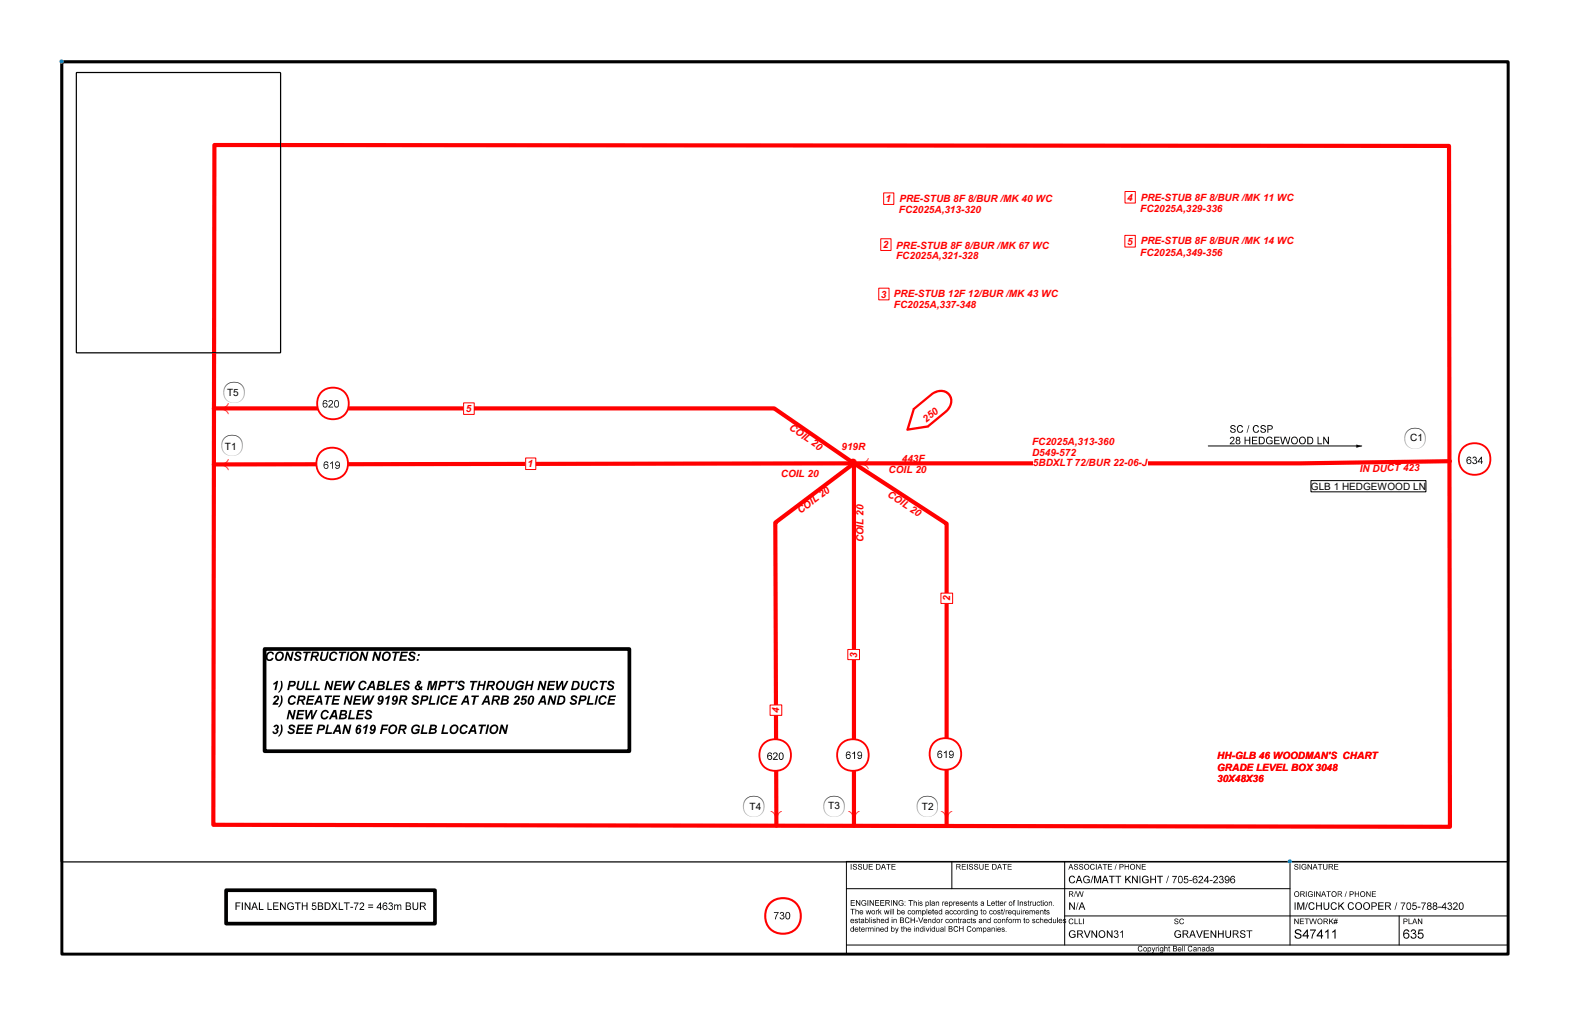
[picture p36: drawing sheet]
<svg xmlns="http://www.w3.org/2000/svg" width="432mm" height="279mm" viewBox="0 0 432 279" stroke-linecap="round" stroke-linejoin="round" font-family="sans-serif">
<defs><g id="words">
<text font-size="17.5" fill="#fff" x="252.1" y="123.1" transform="rotate(-39 252.1 123.1)">E</text>
<text font-size="17.5" fill="#f00" x="252.1" y="123.1" transform="rotate(-39 252.1 123.1)">B</text>
<text font-size="15.9" fill="#fff" x="207.4" y="258.2">Y</text>
<text font-size="15.9" fill="#f00" x="207.4" y="258.2">V</text>
<g font-size="14.1" fill="#fff">
<text x="84.5" y="116.6">Y</text>
<text x="398.5" y="131.9">Y</text>
<text x="84.3" y="133.1">Y</text>
<text x="206.2" y="213.3">Y Y</text>
<text x="253" y="213">Y</text>
</g>
<g font-size="14.1" fill="#f00">
<text x="84.5" y="116.6">V</text>
<text x="398.5" y="131.9">V</text>
<text x="84.3" y="133.1">V</text>
<text x="206.2" y="213.3">V V</text>
<text x="253" y="213">V</text>
</g>
<g font-size="9.2" fill="#fff">
<text x="59.8" y="111.7">f</text>
<text x="384.6" y="124.3">f</text>
<text x="59.2" y="126.2">f</text>
<text x="202.8" y="225.4">f</text>
<text x="224.8" y="225.4">f</text>
<text x="250.5" y="225.4">f</text>
</g>
<g font-size="9.2">
<text x="59.8" y="111.7">e</text>
<text x="384.6" y="124.3">e</text>
<text x="59.2" y="126.2">e</text>
<text x="202.8" y="225.4">e</text>
<text x="224.8" y="225.4">e</text>
<text x="250.5" y="225.4">e</text>
</g>
<text font-size="4.5" x="374.4" y="121.2" transform="rotate(-180 374.4 121.2)">E</text>
<g font-size="4.1" fill="#f00">
<text x="62.9" y="110.8" transform="rotate(-180 62.9 110.8)">F</text>
<text x="239" y="125.9" transform="rotate(-180 239 125.9)">F</text>
<text x="62.9" y="126.2" transform="rotate(180 62.9 126.2)">F</text>
<text x="212" y="222.9" transform="rotate(90 212 222.9)">F</text>
<text x="233.4" y="222.9" transform="rotate(90 233.4 222.9)">F</text>
<text x="258.9" y="222.9" transform="rotate(90 258.9 222.9)">F</text>
</g>
<g font-size="2.8" fill="#f00">
<text x="243.6" y="55.6">1</text>
<text x="247.2" y="58.6">FC2025A,313-320</text>
<text x="247.4" y="55.6">PRE-STUB 8F 8/BUR /MK 40 WC</text>
<text x="310" y="55.2">4</text>
<text x="313.6" y="58.3">FC2025A,329-336</text>
<text x="313.7" y="55.3">PRE-STUB 8F 8/BUR /MK 11 WC</text>
<text x="242.8" y="68.2">2</text>
<text x="246.5" y="68.4">PRE-STUB 8F 8/BUR /MK 67 WC</text>
<text x="246.5" y="71.2">FC2025A,321-328</text>
<text x="310" y="67.3">5</text>
<text x="313.6" y="70.3">FC2025A,349-356</text>
<text x="313.7" y="67.2">PRE-STUB 8F 8/BUR /MK 14 WC</text>
<text x="242.3" y="81.8">3</text>
<text x="245.9" y="81.7">PRE-STUB 12F 12/BUR /MK 43 WC</text>
<text x="245.9" y="84.8">FC2025A,337-348</text>
<text x="128.1" y="113.3">5</text>
<text x="231.4" y="123.7">919R</text>
<text x="283.8" y="122.3">FC2025A,313-360</text>
<text x="283.8" y="125.5">D549-572</text>
<text x="145.1" y="128.5">1</text>
<text x="214.8" y="131.2">COIL 20</text>
<text x="244.4" y="130">COIL 20</text>
<text x="248" y="126.9">443F</text>
<text x="284.1" y="128.2">5BDXLT 72/BUR 22-06-J</text>
<text x="374" y="129.8" transform="rotate(-1 374 129.8)">IN DUCT 423</text>
<text x="237.4" y="149.2" transform="rotate(-90 237.4 149.2)">COIL 20</text>
<text x="261.3" y="165.4" transform="rotate(-90 261.3 165.4)">2</text>
<text x="235.7" y="180.8" transform="rotate(-90 235.7 180.8)">3</text>
<text x="214.3" y="196.1" transform="rotate(-90 214.3 196.1)">4</text>
<text x="334.8" y="208.7">HH-GLB 46 WOODMAN'S CHART</text>
<text x="334.8" y="211.9">GRADE LEVEL BOX 3048</text>
<text x="334.8" y="215.1">30X48X36</text>
</g>
<g font-size="2.8">
<text x="62.4" y="108.9">T5</text>
<text x="61.8" y="123.7">T1</text>
<text x="387.9" y="121.3">C1</text>
<text x="360.6" y="134.7">GLB 1 HEDGEWOOD LN</text>
<text x="206.2" y="222.7">T4</text>
<text x="227.8" y="222.4">T3</text>
<text x="253.6" y="222.7">T2</text>
</g>
<g font-size="2.7" fill="#f00">
<text x="216.9" y="118.1" transform="rotate(35 216.9 118.1)">COIL 20</text>
<text x="254.8" y="116.3" transform="rotate(-39 254.8 116.3)">250</text>
<text x="243.9" y="136.5" transform="rotate(33 243.9 136.5)">COIL 20</text>
<text x="220.2" y="141.4" transform="rotate(-37 220.2 141.4)">COIL 20</text>
</g>
<text font-size="2.6" fill="#f00" x="233.4" y="128.3">A</text>
<g font-size="1.7" fill="#fff">
<text x="16.1" y="17.7">x</text>
<text x="353.9" y="237.6">x</text>
</g>
</g></defs>
<path d="M59 39.9l339.5 .2 .3 187.3-340.1-.6zM58.8 112.3h154.1l22 15.1M234.9 127.4l25.4 16.6v83M234.9 127.4l-21.7 16.3 .3 83.3M234.9 127.4l-176.1 .3M234.9 127.4v99.6M398.8 126.8l-41.3 .6h-122.6" fill="none" stroke="#f00" stroke-width="1.1"/>
<g fill="#fff">
<path d="M284.1 125.7h31.6v3.2h-31.6z" fill-rule="evenodd"/>
<path d="M247.4 53.1h42v3.2h-42z" fill-rule="evenodd"/>
<path d="M246.5 65.8h42v3.2h-42z" fill-rule="evenodd"/>
<path d="M245.9 79.2h45.1v3.1h-45.1z" fill-rule="evenodd"/>
<path d="M313.7 52.8h42.1v3.2h-42.1z" fill-rule="evenodd"/>
<path d="M313.7 64.6h42.1v3.2h-42.1z" fill-rule="evenodd"/>
<path d="M243 53h2.8v3.2h-2.8z" fill-rule="evenodd"/>
</g>
<path d="M243 53h2.8v3.2h-2.8z" fill="none" stroke="#f00" stroke-width=".28"/>
<path d="M144.6 125.9h2.8v3.2h-2.8z" fill-rule="evenodd" fill="#fff"/>
<path d="M144.6 125.9h2.8v3.2h-2.8z" fill="none" stroke="#f00" stroke-width=".28"/>
<path d="M242.2 65.7h2.9v3.2h-2.9z" fill-rule="evenodd" fill="#fff"/>
<path d="M242.2 65.7h2.9v3.2h-2.9z" fill="none" stroke="#f00" stroke-width=".28"/>
<path d="M258.8 163.1h3.2v2.8h-3.2z" fill-rule="evenodd" fill="#fff"/>
<path d="M258.8 163.1h3.2v2.8h-3.2z" fill="none" stroke="#f00" stroke-width=".28"/>
<path d="M241.7 79.2h2.8v3.3h-2.8z" fill-rule="evenodd" fill="#fff"/>
<path d="M241.7 79.2h2.8v3.3h-2.8z" fill="none" stroke="#f00" stroke-width=".28"/>
<path d="M233.2 178.6h3.2v2.8h-3.2z" fill-rule="evenodd" fill="#fff"/>
<path d="M233.2 178.6h3.2v2.8h-3.2z" fill="none" stroke="#f00" stroke-width=".28"/>
<path d="M309.4 52.7h2.9v3.1h-2.9z" fill-rule="evenodd" fill="#fff"/>
<path d="M309.4 52.7h2.9v3.1h-2.9z" fill="none" stroke="#f00" stroke-width=".28"/>
<path d="M211.8 193.9l3.2-.1v2.9h-3.2z" fill-rule="evenodd" fill="#fff"/>
<path d="M211.8 193.9l3.2-.1v2.9h-3.2z" fill="none" stroke="#f00" stroke-width=".28"/>
<path d="M309.4 64.7h2.9v3.2h-2.9z" fill-rule="evenodd" fill="#fff"/>
<path d="M309.4 64.7h2.9v3.2h-2.9z" fill="none" stroke="#f00" stroke-width=".28"/>
<path d="M127.5 110.8h2.9v3.2h-2.9z" fill-rule="evenodd" fill="#fff"/>
<path d="M127.5 110.8h2.9v3.2h-2.9z" fill="none" stroke="#f00" stroke-width=".28"/>
<path d="M360.6 132.2h31.6v3.1h-31.6z" fill="none" stroke="#000" stroke-width=".28"/>
<path d="M16.8 16.9l398-.1 .1 220.2h-398zM21 20h56.1v77h-56.1z" fill="none" stroke="#000" stroke-width=".34"/>
<path d="M17 17h397.8v245.4h-397.8z" fill="none" stroke="#000" stroke-width=".8"/>
<path d="M332.3 122.6h42.2M232.8 236.9h182v25.5h-182zM261.8 236.9v7.5M292.8 236.9v23M354.8 236.9v23M232.8 244.4h122M232.8 259.9h182M292.8 251.9h122M384.8 251.9v8" fill="none" stroke="#000" stroke-width=".28"/>
<g fill="#000">
<path d="M234 237.6h.2v1.5h-.2zM234.7 237.8a.58 .58 0 0 1 .5-.2 .58 .58 0 0 1 .5 .4h-.2a.33 .33 0 0 0-.4-.3 .33 .33 0 0 0-.3 .4l.1 .1a.52 .52 0 0 1 .7 .2 .52 .52 0 0 1-.2 .7 .59 .59 0 0 1-.9-.5h.2a.36 .36 0 0 0 .3 .5 .36 .36 0 0 0 .4-.3 .36 .36 0 0 0-.3-.4 .43 .43 0 0 1-.4-.2 .43 .43 0 0 1 0-.4zM236.1 237.8a.58 .58 0 0 1 .5-.2 .58 .58 0 0 1 .5 .4h-.2a.33 .33 0 0 0-.4-.3 .33 .33 0 0 0-.2 .4l.1 .1a.58 .58 0 0 1 .7 .4 .58 .58 0 0 1-.5 .7 .58 .58 0 0 1-.6-.5l-.1-.2h.2a.37 .37 0 0 0 .5 .5 .37 .37 0 0 0 .2-.6h-.1a.52 .52 0 0 1-.6-.7zM237.4 237.6h.2v.9a.39 .39 0 0 0 .3 .5 .39 .39 0 0 0 .5-.3v-1.1h.2v.9a.6 .6 0 0 1-.6 .7 .6 .6 0 0 1-.6-.7zM238.9 237.6h1.1v.2h-.9v.5h.8v.1h-.8v.6h1v.1h-1.2zM240.9 237.6h.6a.76 .76 0 0 1 .7 .8 .76 .76 0 0 1-.7 .7h-.6zM241.1 237.8v1.2a.63 .63 0 0 0 .9-.6 .63 .63 0 0 0-.9-.6zM242.8 237.6h.3l.6 1.5h-.2l-.2-.4h-.6l-.2 .4h-.2zM243 237.8l-.3 .7h.5zM243.8 237.6h1.1v.2h-.4v1.3h-.2v-1.3h-.5zM245.2 237.6h1.1v.2h-.9v.5h.8v.1h-.8v.6h.9v.1h-1.1z"/>
<path d="M356.1 237.8a.58 .58 0 0 1 .6-.2 .58 .58 0 0 1 .4 .4h-.2a.33 .33 0 0 0-.4-.3 .33 .33 0 0 0-.3 .4l.1 .1a.52 .52 0 0 1 .7 .2 .52 .52 0 0 1-.2 .7 .59 .59 0 0 1-.9-.5h.3a.36 .36 0 0 0 .2 .5 .36 .36 0 0 0 .4-.3 .36 .36 0 0 0-.3-.4 .43 .43 0 0 1-.4-.2 .43 .43 0 0 1 0-.4zM357.4 237.6h.2v1.5h-.2zM358.1 237.8a.68 .68 0 0 1 1.2 .2l-.2 .1a.6 .6 0 0 0-.9-.1 .6 .6 0 0 0 0 .9 .6 .6 0 0 0 .9-.1v-.3h-.4v-.2h.6v.6a.82 .82 0 0 1-1.2 .1 .82 .82 0 0 1 0-1.2zM359.6 237.6h.2l.8 1.2v-1.2h.2v1.5h-.2l-.8-1.1v1.1h-.2zM361.6 237.6h.2l.6 1.5h-.2l-.2-.4h-.6l-.2 .4h-.2zM361.7 237.8l-.3 .7h.5zM362.5 237.6h1.2v.2h-.5v1.3h-.2v-1.3h-.5zM363.9 237.6h.2v.9a.39 .39 0 0 0 .3 .5 .39 .39 0 0 0 .4-.3l.1-1.1h.2v.9a.6 .6 0 0 1-.6 .7 .6 .6 0 0 1-.6-.7zM365.4 237.6h.7a.41 .41 0 0 1 .5 .4 .41 .41 0 0 1-.4 .4l.5 .7h-.2l-.5-.6h-.4v.6h-.2zM365.6 237.8v.5h.7a.25 .25 0 0 0 .1-.4 .25 .25 0 0 0-.3-.1zM366.9 237.6h1.1v.2h-.8v.5h.8v.1h-.8v.6h.9v.1h-1.2z"/>
<path d="M294.1 252.8l.7-.2 .4 .4-.2 .1a.5 .5 0 0 0-.8-.2 .5 .5 0 0 0 0 .8 .41 .41 0 0 0 .5 .3 .41 .41 0 0 0 .3-.4l.2 .1a.74 .74 0 0 1-1.1 .3 .74 .74 0 0 1 0-1.2zM295.5 252.6h.2v1.4h.8v.1h-1zM296.7 252.6h.2v1.4h.7v.1h-.9zM297.9 252.6h.2v1.5h-.2z"/>
<path d="M386 252.6h.5a.48 .48 0 0 1 .6 .4 .48 .48 0 0 1-.5 .5h-.4v.6h-.2zM386.2 252.8v.6h.4a.3 .3 0 0 0 .3-.4 .3 .3 0 0 0-.4-.2zM387.4 252.6h.2v1.4h.8v.1h-1zM389 252.6h.2l.6 1.5h-.2l-.2-.4h-.6l-.2 .4h-.2zM389.1 252.8l-.3 .7h.5zM390 252.6h.2l.7 1.2v-1.2h.3v1.5h-.3l-.7-1.1v1.1h-.2z"/>
</g>
<path d="M293.8 255.3h15.5v3.2h-15.5z" fill-rule="evenodd" fill="#fff"/>
<path d="M294.3 256a.97 .97 0 0 1 1.5 .4l-.3 .1a.76 .76 0 0 0-1.1-.2 .76 .76 0 0 0 .1 1.2 .6 .6 0 0 0 .7 .2 .6 .6 0 0 0 .3-.7h-.5v-.2h.8v.8a1.1 1.1 0 0 1-1.6 0 1.1 1.1 0 0 1 .1-1.6zM296.2 255.9h.9a.54 .54 0 0 1 .7 .4 .54 .54 0 0 1-.5 .6l.7 1h-.4l-.6-.9h-.5v.9h-.3zM296.5 256.1v.7h.6a.36 .36 0 0 0 .5-.3 .36 .36 0 0 0-.5-.4zM298.1 255.9h.3l.6 1.7 .7-1.7h.3l-.8 2h-.3zM300.2 255.9h.2l1.1 1.5v-1.5h.3v2h-.3l-1.1-1.6v1.6h-.2zM302.4 256.1a.99 .99 0 0 1 1.4 .1 .99 .99 0 0 1-.1 1.4 .99 .99 0 0 1-1.4-.2l-.1-.8zM302.6 256.2a.79 .79 0 0 0-.1 1.3 .79 .79 0 0 0 1.2-.2 .79 .79 0 0 0-.3-1.1l-.3-.2zM304.4 255.9h.3l1 1.5v-1.5h.3v2h-.3l-1-1.6v1.6h-.3zM306.6 255.9a.53 .53 0 0 1 .8 .1 .53 .53 0 0 1-.1 .8 .64 .64 0 0 1 0 1 .64 .64 0 0 1-1-.4l.3-.1a.42 .42 0 0 0 .5 .4 .42 .42 0 0 0 .3-.5 .42 .42 0 0 0-.6-.3v-.2a.32 .32 0 0 0 .4-.2 .32 .32 0 0 0-.1-.4l-.7 .3zM308.1 256.4l.7-.5v2h-.2v-1.6l-.5 .3z" fill="#000"/>
<path d="M355.8 247.6h46.8v3.2h-46.8z" fill-rule="evenodd" fill="#fff"/>
<path d="M356.1 248.2h.2v2h-.2zM356.8 248.2h.5l.5 1.7 .5-1.7h.4v2h-.3v-1.8l-.5 1.8h-.3l-.5-1.8v1.8h-.3zM359.5 248.2h.2l-.6 2h-.2zM360.2 248.3a.84 .84 0 0 1 1.3 .4l-.2 .1a.65 .65 0 0 0-.9-.4 .65 .65 0 0 0-.2 1 .58 .58 0 0 0 .5 .6 .58 .58 0 0 0 .6-.5l.3 .1a.94 .94 0 0 1-1.3 .5 .94 .94 0 0 1-.4-1.3zM362 248.2h.2v.8h1.1v-.8h.3v2h-.3v-1h-1.1v1h-.2zM364 248.2h.3v1.1a.53 .53 0 0 0 .5 .7 .53 .53 0 0 0 .5-.7v-1.1h.3v1.1a.79 .79 0 0 1-.8 .9 .79 .79 0 0 1-.8-.9zM366.3 248.3a.87 .87 0 0 1 1.4 .4l-.3 .1a.65 .65 0 0 0-.9-.4 .65 .65 0 0 0-.2 1 .58 .58 0 0 0 .5 .6 .58 .58 0 0 0 .6-.5l.3 .1a.94 .94 0 0 1-1.3 .5 .94 .94 0 0 1-.4-1.3zM368.1 248.2h.2v.9l1.1-.9h.3l-.8 .8 .9 1.2h-.4l-.7-1-.4 .3v.7h-.2zM371.1 248.2a.89 .89 0 0 1 1.3 .5l-.3 .1a.59 .59 0 0 0-.8-.4 .59 .59 0 0 0-.3 .8 .59 .59 0 0 0 .4 .7 .59 .59 0 0 0 .7-.4l.3 .1a.94 .94 0 0 1-1.3 .5 .94 .94 0 0 1-.4-1.3zM372.7 249.2a1 1 0 0 1 2 0 1 1 0 0 1-2 0zM373.2 248.5a.81 .81 0 0 0-.2 1.1 .81 .81 0 0 0 1 .3 .79 .79 0 0 0 .3-1.1 .79 .79 0 0 0-1.1-.3zM374.9 249.2a1 1 0 0 1 2 0 1 1 0 0 1-2 0zM375.4 248.5a.8 .8 0 0 0-.2 1.1 .8 .8 0 0 0 1 .3 .79 .79 0 0 0 .3-1.1 .79 .79 0 0 0-1.1-.3zM377.2 248.2h.7a.61 .61 0 0 1 .8 .5 .61 .61 0 0 1-.7 .6h-.6v.9h-.2zM377.4 248.4v.7h.8a.39 .39 0 0 0 .2-.5 .39 .39 0 0 0-.5-.2zM379.1 248.2h1.4v.2h-1.2v.6h1.1v.3h-1.1v.6h1.2v.3h-1.4zM381 248.2h.8a.56 .56 0 0 1 .7 .4 .56 .56 0 0 1-.5 .7l.7 .9h-.3l-.8-.9h-.4v.9h-.2zM381.2 248.4v.6h.6a.35 .35 0 0 0 .4-.2 .35 .35 0 0 0-.4-.4zM384.1 248.2h.2l-.6 2h-.2zM385.2 248.2h1.3l-.6 1.2-.1 .8h-.3l.1-.4 .7-1.4h-1.1zM387 248.3a.73 .73 0 0 1 .9 0 .73 .73 0 0 1 .2 .9 .72 .72 0 0 1-.6 1 .72 .72 0 0 1-.7-1zM387.1 248.5a.86 .86 0 0 0 .5 1.4 .87 .87 0 0 0 .3-.8 .87 .87 0 0 0-.6-.7zM388.6 248.2h1v.2h-.8l-.1 .6a.66 .66 0 0 1 .9 .3 .66 .66 0 0 1-.4 .9 .66 .66 0 0 1-.8-.5l.2-.1a.46 .46 0 0 0 .7 .3 .46 .46 0 0 0 0-.7 .46 .46 0 0 0-.7 .1h-.2zM389.9 249.3h.8v.3h-.8zM390.9 248.2h1.3l-.8 2h-.2v-.4l.7-1.4h-1zM392.7 248.3a.55 .55 0 0 1 .8 0 .55 .55 0 0 1-.1 .8 .62 .62 0 0 1 .2 .9 .62 .62 0 0 1-1 0 .62 .62 0 0 1 .2-.9l-.3-.4zM392.7 248.6a.35 .35 0 0 0 .7 0 .35 .35 0 0 0-.7 0zM392.7 249.6a.41 .41 0 0 0 .8 0 .41 .41 0 0 0-.8 0zM394.3 248.3a.55 .55 0 0 1 .8 0 .55 .55 0 0 1-.1 .8 .62 .62 0 0 1 .1 .9 .62 .62 0 0 1-.9 0 .62 .62 0 0 1 .1-.9l-.2-.4zM394.3 248.6a.35 .35 0 0 0 .7 0 .35 .35 0 0 0-.7 0zM394.2 249.6a.45 .45 0 0 0 .9 0 .45 .45 0 0 0-.9 0zM395.5 249.3h.8v.3h-.8zM397.4 248.2h.2v1.3h.2v.2h-.2v.5h-.2v-.5h-1v-.2zM397.4 248.6l-.7 .9h.7zM398.3 248.2a.54 .54 0 0 1 .8 .1 .54 .54 0 0 1-.1 .7 .65 .65 0 0 1 .1 1.1 .65 .65 0 0 1-1-.4l.2-.1a.42 .42 0 0 0 .5 .4 .42 .42 0 0 0 .3-.5 .42 .42 0 0 0-.5-.3v-.2a.35 .35 0 0 0 .4-.1 .35 .35 0 0 0 0-.4l-.4-.1-.2 .3h-.3zM399.7 248.4a.66 .66 0 0 1 1.1 0 .66 .66 0 0 1-.3 1l-.6 .5h1v.3h-1.3l.3-.6a.8 .8 0 0 0 .5-1.2l-.4 .1-.1 .3-.3-.1zM401.4 248.3a.79 .79 0 0 1 1 .1 .79 .79 0 0 1 .1 1 .71 .71 0 0 1-.8 .8 .71 .71 0 0 1-.5-1zM401.6 248.5a.86 .86 0 0 0 .5 1.4 1.12 1.12 0 0 0-.2-1.5z" fill="#000"/>
<path d="M293.8 247.6h4.7v3.2h-4.7z" fill-rule="evenodd" fill="#fff"/>
<path d="M294 248.2h.3l1.1 1.5v-1.5h.2v2h-.2l-1.1-1.6v1.6h-.3zM296.5 248.2h.1l-.6 2h-.1zM297.4 248.2h.3l.8 2h-.3l-.2-.6h-.9l-.2 .6h-.3zM297.6 248.4l-.4 .9h.7z" fill="#000"/>
<path d="M322.8 255.3h21.7v3.2h-21.7z" fill-rule="evenodd" fill="#fff"/>
<g fill="#000">
<path d="M323.3 256a.96 .96 0 0 1 1.5 .4l-.3 .1a.76 .76 0 0 0-1.1-.2 .76 .76 0 0 0 .1 1.2 .6 .6 0 0 0 .7 .2 .6 .6 0 0 0 .3-.7h-.5v-.2h.8v.8a1.1 1.1 0 0 1-1.6 0 1.1 1.1 0 0 1 .1-1.6zM325.2 255.9h.9a.54 .54 0 0 1 .7 .4 .54 .54 0 0 1-.5 .6l.7 1h-.4l-.6-.9h-.5v.9h-.3zM325.5 256.1v.7h.6a.35 .35 0 0 0 .5-.4 .35 .35 0 0 0-.5-.3zM327.8 255.9h.4l.7 2h-.3l-.2-.6h-.8l-.3 .6h-.2zM328 256.1l-.3 .9h.6zM328.9 255.9h.4l.6 1.7 .6-1.7h.3l-.8 2h-.2zM331 255.9h1.5v.2h-1.2v.6h1.1v.2h-1.1v.7h1.2v.3h-1.5zM333 255.9h.2l1 1.5v-1.5h.3v2h-.3l-1-1.6v1.6h-.2zM335 255.9h.2v.8h1.1v-.8h.2v2h-.2v-1h-1.1v1h-.2zM337 255.9h.3v1.1a.53 .53 0 0 0 .5 .7 .53 .53 0 0 0 .5-.7v-1.1h.3v1.1a.79 .79 0 0 1-.8 .9 .79 .79 0 0 1-.8-.9zM339 255.9h.9a.54 .54 0 0 1 .7 .4 .54 .54 0 0 1-.5 .6l.7 1h-.4l-.6-.9h-.5v.9h-.3zM339.3 256.1v.7h.6a.36 .36 0 0 0 .5-.3 .36 .36 0 0 0-.5-.4zM341.2 256.1a.79 .79 0 0 1 1.3 .3h-.2a.41 .41 0 0 0-.6-.4 .41 .41 0 0 0-.2 .6h.1a.69 .69 0 0 1 .9 .4 .69 .69 0 0 1-.3 .9 .83 .83 0 0 1-1.2-.7h.3a.46 .46 0 0 0 .5 .6 .46 .46 0 0 0 .3-.8 .84 .84 0 0 1-1-.8zM342.8 255.9h1.6v.2h-.7v1.8h-.2v-1.8h-.7z"/>
<path d="M355.9 245.9a.75 .75 0 0 1 1.5 0 .75 .75 0 0 1-1.5 0zM356.1 245.9a.6 .6 0 0 0 1.2 0 .6 .6 0 0 0-1.2 0zM357.6 245.1h.7a.41 .41 0 0 1 .5 .4 .41 .41 0 0 1-.4 .4l.5 .7h-.2l-.5-.6h-.4v.6h-.2zM357.8 245.3v.5h.6a.25 .25 0 0 0 .2-.3 .25 .25 0 0 0-.3-.2zM359.2 245.1h.2v1.5h-.2zM359.9 245.3a.7 .7 0 0 1 1.2 .2l-.2 .1a.62 .62 0 0 0-.9-.1 .62 .62 0 0 0 0 .9 .62 .62 0 0 0 .9-.1v-.3h-.4v-.2h.6v.6a.81 .81 0 0 1-1.2 .1 .81 .81 0 0 1 0-1.2zM361.4 245.1h.2v1.5h-.2zM362 245.1h.2l.8 1.2v-1.2h.2v1.5h-.2l-.8-1.2v1.2h-.2zM363.9 245.1h.3l.5 1.5h-.2l-.1-.4h-.7l-.1 .4h-.3zM364.1 245.3l-.3 .7h.5zM364.8 245.1h1.2v.2h-.5v1.3h-.2v-1.3h-.5zM366.2 245.9a.77 .77 0 0 1 1.5 0 .77 .77 0 0 1-1.5 0zM366.4 245.9a.55 .55 0 0 0 1.1 0 .55 .55 0 0 0-1.1 0zM367.9 245.1h.7a.41 .41 0 0 1 .5 .3 .41 .41 0 0 1-.4 .5l.5 .7h-.2l-.6-.6h-.3v.6h-.2zM368.1 245.3v.5h.4a.27 .27 0 0 0 .4-.2 .27 .27 0 0 0-.3-.3zM370.3 245.1l-.3 1.5h-.2zM371.2 245.1l.7 .1a.45 .45 0 0 1 .4 .5 .45 .45 0 0 1-.5 .3h-.4v.6h-.2zM371.4 245.3v.5h.6a.3 .3 0 0 0 .1-.4 .3 .3 0 0 0-.3-.1zM372.6 245.1h.2v.6h.8v-.6h.2v1.5h-.2v-.7h-.8v.7h-.2zM374.1 245.9a.77 .77 0 0 1 1.5 0 .77 .77 0 0 1-1.5 0zM374.3 245.9a.55 .55 0 0 0 1.1 0 .55 .55 0 0 0-1.1 0zM375.8 245.1h.2l.8 1.2v-1.2h.1v1.5l-.9-1.2v1.2h-.2zM377.3 245.1h1.1v.2h-.9v.4h.8v.2h-.8v.6h.9v.1h-1.1z"/>
<path d="M356.2 255.9l.1-.1a.99 .99 0 0 1 1.6 .4h-.3a.53 .53 0 0 0-.6-.5 .53 .53 0 0 0-.4 .8h.2a.91 .91 0 0 1 .9 .4 .91 .91 0 0 1 .1 1l-.6 .2a.89 .89 0 0 1-1.2-.8h.4a.6 .6 0 0 0 .6 .7 .6 .6 0 0 0 .5-.8l-.3-.2a.85 .85 0 0 1-1-1.1zM359.5 255.6h.2v1.6h.3v.3h-.3v.6h-.3v-.6h-1.2v-.3zM359.4 256.2l-.8 1h.8zM360.3 255.6h1.6l-.7 1.5-.2 1h-.3l.2-1 .7-1.2h-1.3zM363.3 255.6h.3v1.6h.3v.3h-.3v.6h-.3v-.6h-1.2v-.3zM363.3 256.2l-.8 1h.8zM364.4 256.2l1-.6v2.5h-.3v-1.9l-.7 .3zM366.4 256.2l.9-.6v2.5h-.3v-1.9l-.6 .3z"/>
<path d="M386.2 255.9a.79 .79 0 0 1 .8-.3 .79 .79 0 0 1 .6 .6h-.3a.62 .62 0 0 0-.8-.3 .62 .62 0 0 0-.3 .9 .84 .84 0 0 1 1.3 .1 .84 .84 0 0 1-.4 1.3 .84 .84 0 0 1-1.1-.7l-.1-.9zM386.2 257.3a.6 .6 0 0 0 1.2 0 .6 .6 0 0 0-1.2 0zM388.2 255.7a.65 .65 0 0 1 1 0 .65 .65 0 0 1-.1 1 .79 .79 0 0 1 .1 1.4 .79 .79 0 0 1-1.3-.6l.3-.1a.53 .53 0 0 0 .7 .5 .53 .53 0 0 0 .4-.7 .53 .53 0 0 0-.7-.3v-.3a.39 .39 0 0 0 .6-.4 .39 .39 0 0 0-.6-.3l-.3 .3h-.3zM390.2 255.6h1.2v.3h-1l-.1 .8a.83 .83 0 0 1 1.2 .3 .83 .83 0 0 1-.6 1.2 .83 .83 0 0 1-1-.7l.3-.1a.55 .55 0 0 0 .8 .3 .55 .55 0 0 0 .1-.8 .55 .55 0 0 0-.9 .1h-.3z"/>
</g>
<g fill="#fff">
<path d="M262.8 240.5v2.8z"/>
<path d="M233.8 240.5v2.8z"/>
</g>
<g fill="#000">
<path d="M263 237.6h.7a.41 .41 0 0 1 .5 .3 .41 .41 0 0 1-.4 .5l.5 .7h-.2l-.6-.6h-.3v.6h-.2zM263.2 237.8v.5h.4a.26 .26 0 0 0 .4-.1 .26 .26 0 0 0-.2-.4zM264.5 237.6h1.1v.2h-.9v.5h.9v.1h-.9v.6h.9v.1h-1.1zM265.9 237.6h.2v1.5h-.2zM266.6 237.8a.62 .62 0 0 1 1 .2h-.2a.32 .32 0 0 0-.3-.3 .32 .32 0 0 0-.3 .4l.1 .1a.57 .57 0 0 1 .7 .4 .57 .57 0 0 1-.5 .7 .57 .57 0 0 1-.6-.5l-.1-.2h.3a.36 .36 0 0 0 .1 .5 .36 .36 0 0 0 .5-.1 .36 .36 0 0 0-.1-.5 .52 .52 0 0 1-.5-.2 .52 .52 0 0 1-.1-.5zM268.1 237.7a.59 .59 0 0 1 .9 .3h-.2a.3 .3 0 0 0-.4-.3 .3 .3 0 0 0-.1 .5 .52 .52 0 0 1 .6 .2 .52 .52 0 0 1-.1 .7 .59 .59 0 0 1-.9-.5h.2a.36 .36 0 0 0 .2 .5 .36 .36 0 0 0 .5-.3 .36 .36 0 0 0-.4-.4 .42 .42 0 0 1-.4-.2 .42 .42 0 0 1 .1-.5zM269.4 237.6h.1v.9a.4 .4 0 0 0 .3 .5 .4 .4 0 0 0 .5-.3v-1.1h.2v.9a.58 .58 0 0 1-.6 .7 .58 .58 0 0 1-.5-.7zM270.9 237.6h1v.2h-.8v.5h.8v.1h-.8v.6h.9v.1h-1.1zM272.9 237.6h.5a.76 .76 0 0 1 .7 .8 .76 .76 0 0 1-.7 .7h-.5zM273.1 237.8v1.2a.62 .62 0 0 0 .8-.6 .62 .62 0 0 0-.8-.6zM274.8 237.6h.2l.6 1.5-.4-.4h-.6l-.2 .4h-.2zM274.9 237.8l-.2 .7h.5zM275.7 237.6h1.2v.2h-.5v1.3h-.2v-1.3h-.5zM277.2 237.6h1v.2h-.9v.5h.9v.1h-.9v.6h1v.1h-1.1z"/>
<path d="M294 245.1h.6a.41 .41 0 0 1 .6 .3 .41 .41 0 0 1-.4 .5l.5 .7h-.2l-.6-.6h-.3v.6h-.2zM294.2 245.3v.5h.4a.27 .27 0 0 0 .4-.2 .27 .27 0 0 0-.3-.3zM295.8 245.1h.2l-.6 1.5zM296 245.1h.1l.4 1.3 .3-1.3h.3l.4 1.3 .3-1.3h.2l-.4 1.5h-.2l-.4-1.3-.4 1.3h-.3z"/>
<path d="M323 252.8l.3-.2a.59 .59 0 0 1 .8 .4h-.2a.33 .33 0 0 0-.4-.3 .33 .33 0 0 0-.2 .5h.1a.57 .57 0 0 1 .7 .4 .57 .57 0 0 1-.5 .7 .57 .57 0 0 1-.6-.5l.1-.1a.35 .35 0 0 0 .2 .4 .35 .35 0 0 0 .5-.2 .35 .35 0 0 0-.1-.4 .53 .53 0 0 1-.7-.7zM324.5 252.8l.7-.2 .4 .4-.2 .1a.52 .52 0 0 0-.8-.2 .52 .52 0 0 0 0 .8 .41 .41 0 0 0 .4 .3 .41 .41 0 0 0 .4-.4l.2 .1a.73 .73 0 0 1-1.1 .2 .73 .73 0 0 1 0-1.1z"/>
<path d="M313.1 260.3l.7-.2 .4 .4-.2 .1a.52 .52 0 0 0-.8-.2 .52 .52 0 0 0 0 .8 .44 .44 0 0 0 .4 .3 .44 .44 0 0 0 .4-.4l.2 .1a.74 .74 0 0 1-1.1 .3 .74 .74 0 0 1 0-1.2zM314.5 261.1a.55 .55 0 0 1 1.1 0 .55 .55 0 0 1-1.1 0zM314.6 261.1a.4 .4 0 0 0 .8 0 .4 .4 0 0 0-.8 0zM315.6 260.5l.2 .2a.51 .51 0 0 1 .8 .4 .51 .51 0 0 1-.8 .4v.5h-.2zM315.8 261.1a.37 .37 0 0 0 .7 0 .37 .37 0 0 0-.7 0zM316.7 260.5h.2l.3 .9 .3-.9h.2l-.6 1.6-.3-.2 .4-.3zM317.9 260.5l.1 .2 .5-.1-.4 .2v.8h-.2zM318.6 260.1l.2 .2zM318.6 260.5h.2v1.1h-.2zM319.1 260.7l.9-.2v1a.5 .5 0 0 1-.4 .6 .5 .5 0 0 1-.6-.4l.2 .2a.34 .34 0 0 0 .4 0 .34 .34 0 0 0 .1-.4 .53 .53 0 0 1-.7-.1 .53 .53 0 0 1 .1-.7zM319.2 261.1a.35 .35 0 0 0 .7 0 .35 .35 0 0 0-.7 0zM320.2 260.1h.2v.6a.37 .37 0 0 1 .5-.2 .37 .37 0 0 1 .2 .4v.7h-.2v-.7a.26 .26 0 0 0-.3-.2 .26 .26 0 0 0-.2 .3v.6h-.2zM321.4 260.3l.2-.2v.4h.2l-.2 .2 .2 1-.4-.2v-.8h-.1zM322.6 260.1h.6a.39 .39 0 0 1 .4 .2 .39 .39 0 0 1-.1 .5l.2 .3-.1 .4-1 .1zM322.8 260.3v.5l.6-.1v-.4zM322.8 260.9v.6l.7-.1-.1-.4zM324.1 260.6a.54 .54 0 0 1 .6 0 .54 .54 0 0 1 .3 .6h-.9a.35 .35 0 0 0 .2 .3 .35 .35 0 0 0 .4-.2h.3a.57 .57 0 0 1-.9 .2 .57 .57 0 0 1 0-.9zM324.1 260.8v.2h.6l-.1-.3zM325.2 260.1h.1v1.5h-.1zM325.6 260.1h.2v1.5h-.2zM326.9 260.3l.7-.2 .3 .2-.2 .3a.55 .55 0 0 0-.9 .2 .55 .55 0 0 0 .7 .7l.2-.4 .3 .1a.73 .73 0 0 1-1.2 .2 .73 .73 0 0 1 .1-1.1zM328.3 260.6h.8l.1 1-.3-.1a.41 .41 0 0 1-.5 .2 .41 .41 0 0 1-.2-.6 .41 .41 0 0 1 .6-.1l.1-.1a.28 .28 0 0 0-.2-.2 .28 .28 0 0 0-.3 .2h-.2zM328.4 261.2v.2l.3 .1 .2-.4zM329.4 260.5l.2 .2a.39 .39 0 0 1 .5-.2 .39 .39 0 0 1 .2 .5v.6h-.2v-.6a.27 .27 0 0 0-.2-.4 .27 .27 0 0 0-.3 .3v.7h-.2zM330.6 260.6l.2-.1a.63 .63 0 0 1 .7 .3 .63 .63 0 0 1-.2 .8v-.1a.39 .39 0 0 1-.6 .2 .39 .39 0 0 1 .1-.7l.5-.1-.3-.2-.5 .2zM330.7 261.2l.1 .3h.2l.3-.4zM331.8 260.7l.3-.2 .3 .2v-.6h.3v1.5l-.3-.1a.53 .53 0 0 1-.7-.1 .53 .53 0 0 1 .1-.7zM331.8 261.1a.4 .4 0 0 0 .8 0 .4 .4 0 0 0-.8 0zM333 260.6l.4-.1 .4 .1 .1 1-.3-.1a.41 .41 0 0 1-.5 .2 .41 .41 0 0 1-.2-.6 .41 .41 0 0 1 .6-.1l.1-.1a.28 .28 0 0 0-.2-.2 .28 .28 0 0 0-.3 .2h-.2zM333.1 261.2v.2l.3 .1 .2-.4z"/>
</g>
<path d="M293.8 240.3h46v3.2h-46z" fill-rule="evenodd" fill="#fff"/>
<g fill="#000">
<path d="M88.9 110.2a.63 .63 0 0 1 .7-.2 .63 .63 0 0 1 .4 .5l-.2 .1a.49 .49 0 0 0-.6-.3 .49 .49 0 0 0-.3 .7 .67 .67 0 0 1 1.1 .1 .67 .67 0 0 1-.4 1 .67 .67 0 0 1-.8-.7zM88.9 111.4a.5 .5 0 0 0 1 0 .5 .5 0 0 0-1 0zM90.4 110.3a.67 .67 0 0 1 1.1 0 .67 .67 0 0 1-.3 1l-.6 .5h1v.3h-1.3l.4-.6a.76 .76 0 0 0 .4-1.2h-.4l-.1 .3h-.3zM92 110.3a.77 .77 0 0 1 1.1 0 .77 .77 0 0 1 .1 1 .69 .69 0 0 1-.8 .8 .69 .69 0 0 1-.5-1zM92.2 110.4a.88 .88 0 0 0 .5 1.4 .89 .89 0 0 0 .3-.9 .89 .89 0 0 0-.6-.6z"/>
<path d="M338.5 117.2a.76 .76 0 0 1 .7-.3 .76 .76 0 0 1 .6 .6h-.2a.42 .42 0 0 0-.5-.4 .42 .42 0 0 0-.3 .5v.1a.78 .78 0 0 1 1 1 .86 .86 0 0 1-.9 .3 .86 .86 0 0 1-.6-.7h.3a.46 .46 0 0 0 .5 .6 .46 .46 0 0 0 .3-.7 .84 .84 0 0 1-1-.9zM340.5 117.1a.85 .85 0 0 1 1.4 .4l-.3 .1a.66 .66 0 0 0-.9-.3 .66 .66 0 0 0-.2 1 .57 .57 0 0 0 .6 .5 .57 .57 0 0 0 .5-.5l.3 .1a.94 .94 0 0 1-1.3 .5 .94 .94 0 0 1-.4-1.3zM343.5 116.9h.1l-.6 2.1h-.1zM344.9 117.1a.81 .81 0 0 1 1.3 .4l-.2 .1a.66 .66 0 0 0-1-.3 .66 .66 0 0 0-.1 1 .57 .57 0 0 0 .6 .5 .57 .57 0 0 0 .5-.5l.3 .1a.94 .94 0 0 1-1.3 .5 .94 .94 0 0 1-.4-1.3zM346.8 117.2a.8 .8 0 0 1 .7-.3 .8 .8 0 0 1 .6 .6h-.2a.42 .42 0 0 0-.5-.4 .42 .42 0 0 0-.4 .5l.2 .1a.78 .78 0 0 1 .9 1 .83 .83 0 0 1-.9 .3 .83 .83 0 0 1-.6-.7h.3a.47 .47 0 0 0 .5 .5 .47 .47 0 0 0 .4-.6h-.1a.85 .85 0 0 1-1-.9zM348.6 116.9h.7a.62 .62 0 0 1 .8 .6 .62 .62 0 0 1-.8 .7h-.5v.8h-.2zM348.8 117.2v.7h.8a.38 .38 0 0 0 .2-.5 .38 .38 0 0 0-.5-.2z"/>
<path d="M89.2 127.1a.6 .6 0 0 1 .6-.2 .6 .6 0 0 1 .5 .5h-.2a.49 .49 0 0 0-.7-.2 .49 .49 0 0 0-.2 .6 .67 .67 0 0 1 1.1 .2 .67 .67 0 0 1-.5 1 .67 .67 0 0 1-.8-.7zM89.2 128.3a.47 .47 0 0 0 .9 0 .47 .47 0 0 0-.9 0zM90.8 127.4l.7-.5v2h-.2v-1.6l-.5 .3zM92.5 127a1.01 1.01 0 0 1 1 .6 1.01 1.01 0 0 1-.4 1.2l-.6 .1-.3-.5h.2a.47 .47 0 0 0 .7 .2 .47 .47 0 0 0 .2-.6 .65 .65 0 0 1-1-.1 .65 .65 0 0 1 .2-.9zM92.4 127.6a.45 .45 0 0 0 .9 0 .45 .45 0 0 0-.9 0z"/>
<path d="M338.3 120.4a.66 .66 0 0 1 1.1 0 .66 .66 0 0 1-.3 1l-.6 .5h1.1v.3h-1.4l.4-.6a.79 .79 0 0 0 .5-1.2h-.5l-.1 .3h-.3zM340.1 120.3a.56 .56 0 0 1 .8-.1 .56 .56 0 0 1-.1 .9 .6 .6 0 0 1 .2 .9 .6 .6 0 0 1-.9 0 .6 .6 0 0 1 .1-.9l-.3-.5zM340.1 120.6a.35 .35 0 0 0 .7 0 .35 .35 0 0 0-.7 0zM340.1 121.5a.42 .42 0 0 0 .8 0 .42 .42 0 0 0-.8 0zM342.3 120.1h.3v.8h1v-.8h.3v2.1h-.3v-1h-1v1h-.3zM344.3 120.1h1.5v.3h-1.2v.6h1.1v.2h-1.1v.7h1.2v.3h-1.5zM346.2 120.1h.7a1.04 1.04 0 0 1 1 1 1.04 1.04 0 0 1-1 1.1h-.7zM346.5 120.4v1.5a.84 .84 0 0 0 1.1-.4 .84 .84 0 0 0-.5-1.1zM348.5 120.3a.9 .9 0 0 1 1.5 .4h-.2a.8 .8 0 0 0-1.2-.1 .8 .8 0 0 0 0 1.2 .8 .8 0 0 0 1.2-.1v-.4h-.6v-.2h.8v.8a1.1 1.1 0 0 1-1.6 0 1.1 1.1 0 0 1 .1-1.6zM350.4 120.1h1.5v.3h-1.2v.6h1.1v.2h-1.1v.7h1.3v.3h-1.6zM352.1 120.1h.3l.4 1.8 .5-1.8h.4l.5 1.8 .4-1.8h.3l-.5 2.1h-.3l-.6-1.8-.5 1.8h-.4zM355.3 120.4a.99 .99 0 0 1 1.5 .1 .99 .99 0 0 1-.2 1.4 .99 .99 0 0 1-1.4-.2l-.1-.9zM355.6 120.5a.76 .76 0 0 0-.1 1.2 .76 .76 0 0 0 1.1-.1 .75 .75 0 0 0 0-1 .75 .75 0 0 0-1-.1zM357.3 121.2a1 1 0 0 1 2 0 1 1 0 0 1-2 0zM357.9 120.4a.77 .77 0 0 0-.3 1.2 .77 .77 0 0 0 1.2 0 .77 .77 0 0 0 0-1 .77 .77 0 0 0-.9-.2zM359.5 120.1h.8a1.04 1.04 0 0 1 .9 1 1.04 1.04 0 0 1-.9 1.1h-.8zM359.8 120.4v1.5a.84 .84 0 0 0 1.1-.5 .84 .84 0 0 0-.5-1zM362.4 120.1h.2v1.8h1v.3h-1.2zM363.9 120.1h.3l1 1.6v-1.6h.3v2.1h-.3l-1-1.6v1.6h-.3z"/>
<path d="M403.7 125.7l.6-.1 .4 .5h-.3a.47 .47 0 0 0-.6-.2 .47 .47 0 0 0-.2 .6 .69 .69 0 0 1 1 .2 .69 .69 0 0 1-.4 1 .69 .69 0 0 1-.9-.7v-.7zM403.6 127a.46 .46 0 0 0 .9 0 .46 .46 0 0 0-.9 0zM405.2 125.7a.53 .53 0 0 1 .8 0 .53 .53 0 0 1-.2 .8 .63 .63 0 0 1 .1 1.1 .63 .63 0 0 1-1-.5l.3-.1a.42 .42 0 0 0 .5 .4 .42 .42 0 0 0 .3-.5 .42 .42 0 0 0-.6-.3v-.2h.3a.33 .33 0 0 0 .2-.4 .33 .33 0 0 0-.4-.2 .33 .33 0 0 0-.3 .3h-.2zM407.4 125.6h.2v1.3h.2v.2h-.2v.5h-.2v-.5h-1zM407.4 126l-.7 .9h.7z"/>
<path d="M73.6 179.5a1.07 1.07 0 0 1 1.8 .5h-.5a.7 .7 0 0 0-.9-.3 .7 .7 0 0 0-.4 .8 .62 .62 0 0 0 .4 .8 .62 .62 0 0 0 .8-.4h.4a1.14 1.14 0 0 1-1.6 .8 1.14 1.14 0 0 1-.3-1.8zM76.1 179.5a1.2 1.2 0 0 1 1.7 0 1.2 1.2 0 0 1 0 1.7 1.21 1.21 0 0 1-1.9 .3 1.21 1.21 0 0 1 .1-1.8zM76.4 179.9a.74 .74 0 0 0-.3 1 .74 .74 0 0 0 1 .3 .81 .81 0 0 0 .5-1 .81 .81 0 0 0-.8-.6zM78.8 179.2h.4l.7 1.7 .4-1.7h.5l-.6 2.5h-.4l-.7-1.7-.4 1.7h-.5zM81.4 179.3a1.02 1.02 0 0 1 1.6 .7h-.5a.44 .44 0 0 0-.4-.4 .44 .44 0 0 0-.5 .3l.2 .2a.91 .91 0 0 1 .9 .4 .91 .91 0 0 1-.1 1 1.07 1.07 0 0 1-1.8-.5l.5-.1a.47 .47 0 0 0 .5 .5 .47 .47 0 0 0 .5-.6h-.2a.91 .91 0 0 1-.8-.5 .91 .91 0 0 1 .1-1zM83.5 179.2h2l-.1 .4h-.7l-.5 2.1h-.5l.4-2.1h-.7zM85.8 179.2h1.2a.74 .74 0 0 1 .7 .7 .74 .74 0 0 1-.7 .8l.5 1h-.5a.89 .89 0 0 0-1-1l-.2 1h-.5zM86.2 179.6l-.1 .7a.75 .75 0 0 0 1.1-.5zM88.4 179.2h.5l-.4 1.7a.59 .59 0 0 0 .8 .5 .59 .59 0 0 0 .4-.8l.3-1.4h.4l-.3 1.5a1.11 1.11 0 0 1-.9 1.1 1.11 1.11 0 0 1-1.2-.8zM91 179.5a1.07 1.07 0 0 1 1.8 .5h-.5a.7 .7 0 0 0-.8-.3 .7 .7 0 0 0-.5 .8 .62 .62 0 0 0 .4 .8 .62 .62 0 0 0 .8-.4h.5a1.14 1.14 0 0 1-1.7 .8 1.14 1.14 0 0 1-.3-1.8zM93.3 179.2h2l-.1 .4h-.8l-.5 2.1h-.4l.4-2.1h-.7zM95.6 179.2h.5l-.5 2.5h-.5zM96.7 179.5a1.22 1.22 0 0 1 1.8 .1 1.22 1.22 0 0 1-.3 1.8 1.22 1.22 0 0 1-1.8-.1 1.22 1.22 0 0 1 .3-1.8zM96.9 179.9a.76 .76 0 0 0-.2 1 .76 .76 0 0 0 .9 .4 .84 .84 0 0 0 .6-1 .84 .84 0 0 0-.9-.7zM99.4 179.2h.4l.7 1.7 .4-1.7h.4l-.5 2.5h-.5l-.6-1.7-.4 1.7h-.5zM102.9 179.2h.5l.7 1.7 .3-1.7h.5l-.5 2.5h-.6l-.6-1.7-.4 1.7h-.5zM105.5 179.5a1.23 1.23 0 0 1 1.8 .1 1.23 1.23 0 0 1-.3 1.8 1.22 1.22 0 0 1-1.8-.1 1.22 1.22 0 0 1 .3-1.8zM105.7 179.9a.79 .79 0 0 0-.2 .9 .79 .79 0 0 0 .7 .5 .93 .93 0 0 0 .8-.8 .93 .93 0 0 0-.6-.9zM107.9 179.2h2.1l-.1 .4h-.8l-.4 2.1h-.5l.4-2.1h-.7zM110.3 179.2h1.9l-.1 .4h-1.4l-.1 .6h1.3l-.1 .4h-1.3l-.1 .7h1.4v.4h-2zM112.7 179.3a1.02 1.02 0 0 1 1.6 .7h-.5a.41 .41 0 0 0-.4-.4 .41 .41 0 0 0-.4 .3l.1 .2a.91 .91 0 0 1 .9 .4 .91 .91 0 0 1 0 1 1.07 1.07 0 0 1-1.8-.5l.5-.1a.47 .47 0 0 0 .5 .5 .47 .47 0 0 0 .4-.6h-.2a.86 .86 0 0 1-.8-.5 .86 .86 0 0 1 .1-1zM115 179.9h.5l-.1 .5h-.5zM114.7 181.2h.5l-.1 .5h-.5z"/>
<path d="M75.2 187.9l.9-.7h.4l-.5 2.6h-.5l.4-1.8-.8 .3zM77.1 187.2h.4l.1 .2v1.8l-.8 1.3h-.4l.6-.7 .2-.8zM79.5 187.2h1.1a.81 .81 0 0 1 .7 1 .81 .81 0 0 1-1 .6h-.6l-.2 1h-.5zM79.9 187.7l-.1 .6a.72 .72 0 0 0 1.1-.5zM81.9 187.2h.5l-.4 1.7a.59 .59 0 0 0 .8 .5 .59 .59 0 0 0 .4-.8l.3-1.4h.4l-.2 1.5a1.07 1.07 0 0 1-1 1.1 1.07 1.07 0 0 1-1.2-.8zM84.5 187.2h.4l-.4 2.1h1.3l-.1 .5h-1.8zM86.6 187.2h.5l-.4 2.1h1.3l-.1 .5h-1.8zM89.7 187.2h.5l.7 1.7 .4-1.7h.4l-.5 2.6h-.5l-.7-1.8-.3 1.8h-.5zM92.3 187.2h1.8v.5h-1.4l-.1 .5h1.3l-.1 .4h-1.3l-.2 .7h1.5l-.1 .5h-2zM94.4 187.2h.4v1.8l1-1.8h.5l.1 1.8 .8-1.8h.5l-1.2 2.6h-.5l-.1-1.9-.9 1.9h-.6zM99 187.5a1.06 1.06 0 0 1 1.1-.3 1.06 1.06 0 0 1 .8 .8h-.5a.75 .75 0 0 0-1-.2 .75 .75 0 0 0-.3 1 .6 .6 0 0 0 .5 .6 .6 .6 0 0 0 .6-.5l.5 .1a1.15 1.15 0 0 1-1.6 .7 1.15 1.15 0 0 1-.3-1.8zM102.2 187.2h.6l.4 2.6h-.5l-.1-.6h-1l-.3 .6h-.5zM102.4 187.7l-.5 1.1h.7zM104.1 187.2h.8a.67 .67 0 0 1 .9 .4 .67 .67 0 0 1-.4 .9 .75 .75 0 0 1 .3 1 .75 .75 0 0 1-1 .3h-1.2zM104.4 187.7v.6h.6a.32 .32 0 0 0 .4-.4 .32 .32 0 0 0-.5-.2zM104.3 188.7l-.2 .6 1.2-.1-.2-.5zM106.6 187.2h.5l-.5 2.1h1.3v.5h-1.9zM108.8 187.2h1.8l-.1 .5h-1.4v.5h1.3l-.1 .4h-1.3l-.2 .7h1.5l-.1 .5h-2zM111.2 187.4a.99 .99 0 0 1 1.6 .6h-.5a.42 .42 0 0 0-.4-.4 .42 .42 0 0 0-.5 .4l.2 .1a.87 .87 0 0 1 .9 .6 .87 .87 0 0 1-.3 1 .97 .97 0 0 1-1.6-.7h.5a.47 .47 0 0 0 .5 .4 .47 .47 0 0 0 .5-.5l-.3-.1a.86 .86 0 0 1-.8-.5 .86 .86 0 0 1 .2-.9zM114.8 187.4a.62 .62 0 0 1 1 .1 .62 .62 0 0 1-.5 .9l.4 .6 .2-.3 .3 .2-.2 .4 .2 .2-.3 .3-.3-.2a.84 .84 0 0 1-1.4-.1 .84 .84 0 0 1 .5-1.2zM115.1 187.6v.4l.3-.3zM114.7 188.8a.41 .41 0 0 0 0 .6 .41 .41 0 0 0 .6-.1l-.4-.7zM117.9 187.2h.8l.1 1.7 .7-1.7h.9l-.5 2.6h-.5l.5-2.1-1 2.1h-.5l-.1-2.1-.4 2.1h-.5zM120.9 187.2h1.1a.81 .81 0 0 1 .7 1 .81 .81 0 0 1-1 .6h-.6l-.2 1h-.5zM121.3 187.7l-.1 .6a.72 .72 0 0 0 1.1-.5zM123.1 187.2h2l-.1 .5h-.7l-.5 2.1h-.5l.4-2.1h-.7zM125.3 187.2h.6l-.3 .9h-.3zM126.2 187.4a.99 .99 0 0 1 1.6 .6h-.4a.44 .44 0 0 0-.4-.4 .44 .44 0 0 0-.5 .4l.2 .1a.92 .92 0 0 1 .8 .5 .92 .92 0 0 1 0 1 1.03 1.03 0 0 1-1.1 .3 1.03 1.03 0 0 1-.7-.9h.5a.47 .47 0 0 0 .5 .4 .47 .47 0 0 0 .4-.5l-.1-.1a.91 .91 0 0 1-.8-.5 .91 .91 0 0 1 0-.9zM129.3 187.2h2.1l-.2 .5h-.7l-.5 2.1h-.5l.5-2.1h-.8zM131.7 187.2h.5l-.2 1h1l.2-1h.5l-.6 2.6h-.4l.2-1.2h-1l-.2 1.2h-.6zM134.2 187.2h1.1a.73 .73 0 0 1 .9 .8 .73 .73 0 0 1-.9 .7l.6 1.1h-.5l-.4-.9-.4-.1h-.2l-.2 1h-.5zM134.6 187.7l-.1 .6a.73 .73 0 0 0 1.1-.5zM136.8 187.6a1.19 1.19 0 0 1 1.8-.1 1.19 1.19 0 0 1-.1 1.8 1.2 1.2 0 0 1-1.8 .3 1.2 1.2 0 0 1 0-1.9zM137.1 188a.76 .76 0 0 0-.3 .9 .76 .76 0 0 0 1 .4 .84 .84 0 0 0 .6-.9 .84 .84 0 0 0-.9-.7zM139.5 187.2h.5l-.3 1.7a.59 .59 0 0 0 .7 .5 .59 .59 0 0 0 .4-.8l.3-1.4h.5l-.3 1.5a1.15 1.15 0 0 1-.8 1.1 1.15 1.15 0 0 1-1.3-.5zM142.1 187.6a1.19 1.19 0 0 1 2.1 .4h-.5a.88 .88 0 0 0-1.2-.2 .88 .88 0 0 0-.3 1.2 .7 .7 0 0 0 .7 .4 .7 .7 0 0 0 .6-.6h-.6l.1-.4h1.1l-.3 1.1a1.3 1.3 0 0 1-1.9 0 1.3 1.3 0 0 1 .2-1.9zM144.8 187.2h.5l-.2 1h1l.2-1h.5l-.5 2.6h-.5l.2-1.2h-1l-.2 1.2h-.5zM148.3 187.2h.5l.7 1.7 .4-1.7h.5l-.6 2.6h-.5l-.7-1.8-.3 1.8h-.5zM150.9 187.2h1.8v.5h-1.4l-.1 .5h1.3l-.1 .4h-1.3l-.1 .7h1.4l-.1 .5h-1.9zM153 187.2h.5v1.8l.9-1.8h.5v1.8l.9-1.8h.5l-1.2 2.6h-.5l-.1-1.9-.9 1.9h-.6zM157.6 187.2h.6a1.27 1.27 0 0 1 1.3 1.4 1.27 1.27 0 0 1-1.4 1.2h-1.1zM157.9 187.7l-.3 1.6a.94 .94 0 0 0 1.2-.4 .94 .94 0 0 0-.3-1.2zM160.1 187.2h.5l-.4 1.7a.59 .59 0 0 0 .8 .5 .59 .59 0 0 0 .4-.8l.3-1.4h.5l-.3 1.5a1.15 1.15 0 0 1-.9 1.1 1.15 1.15 0 0 1-1.2-.5zM162.7 187.5a1.03 1.03 0 0 1 1.1-.3 1.03 1.03 0 0 1 .7 .8h-.4a.77 .77 0 0 0-1-.2 .77 .77 0 0 0-.4 1 .6 .6 0 0 0 .5 .6 .6 .6 0 0 0 .7-.5l.5 .1a1.15 1.15 0 0 1-1.6 .7 1.15 1.15 0 0 1-.3-1.8zM165 187.2h2l-.1 .5h-.7l-.5 2.1h-.5l.5-2.1h-.8zM167.4 187.4a1.03 1.03 0 0 1 1.6 .6h-.5a.43 .43 0 0 0-.4-.4 .43 .43 0 0 0-.4 .4l.1 .1a.89 .89 0 0 1 .9 .5 .89 .89 0 0 1-.1 1 1.03 1.03 0 0 1-1.7-.6h.4a.51 .51 0 0 0 .6 .4 .51 .51 0 0 0 .5-.4l-.2-.2a.91 .91 0 0 1-.9-.5 .91 .91 0 0 1 .1-.9z"/>
<path d="M75.5 191.4a.79 .79 0 0 1 1.2 .2 .79 .79 0 0 1-.4 1.2l-.6 .5h.9l-.1 .5h-1.6l.2-.5 .9-.9a.35 .35 0 0 0 .3-.4 .35 .35 0 0 0-.5-.3l-.1 .3h-.5zM77.1 191.3h.4l.1 .2v1.7l-.8 1.3h-.4l.6-.7 .2-.8zM79.6 191.5a1.04 1.04 0 0 1 1.1-.3 1.04 1.04 0 0 1 .7 .8l-.4 .1a.76 .76 0 0 0-1-.3 .76 .76 0 0 0-.4 .9 .61 .61 0 0 0 .5 .7 .61 .61 0 0 0 .7-.4h.5a1.15 1.15 0 0 1-1.6 .7 1.15 1.15 0 0 1-.3-1.8zM82.1 191.3h1.1a.72 .72 0 0 1 .8 .7 .72 .72 0 0 1-.8 .7l.6 1.1h-.5a.96 .96 0 0 0-1-1.1l-.3 1.1h-.4zM82.5 191.7l-.2 .7a.74 .74 0 0 0 1.2-.6zM84.7 191.3h1.8l-.1 .4h-1.4l-.1 .5h1.4l-.2 .5h-1.3l-.1 .6h1.4v.5h-2zM87.6 191.3h.7l.4 2.5h-.5l-.1-.6h-.9l-.3 .6h-.6zM87.9 191.8l-.5 .9h.7zM89.4 191.3h2l-.1 .4h-.8l-.5 2.1h-.5l.5-2.1h-.8zM91.7 191.3h1.9l-.1 .4h-1.4l-.1 .5h1.3l-.1 .5h-1.3l-.2 .6h1.5l-.1 .5h-2zM95 191.3h.5l.7 1.7 .4-1.7h.4l-.5 2.5h-.5l-.7-1.7-.3 1.7h-.5zM97.6 191.3h1.8v.4h-1.4l-.1 .5h1.3l-.1 .5h-1.3l-.2 .6h1.5l-.1 .5h-2zM99.7 191.3h.4v1.7l.9-1.7h.6v1.7l.9-1.7h.5l-1.2 2.5h-.5l-.1-1.9-.9 1.9h-.6zM104.1 191.5a.86 .86 0 0 1 1.2-.1 .86 .86 0 0 1 .2 1.1 1.02 1.02 0 0 1-.5 1.1 1.02 1.02 0 0 1-1.1-.1l-.1-.3h.5l.2 .3 .4-.6a.78 .78 0 0 1-1-.4 .78 .78 0 0 1 .2-1zM104.5 191.8a.42 .42 0 0 0-.1 .5 .42 .42 0 0 0 .4 .2 .41 .41 0 0 0 .3-.5 .41 .41 0 0 0-.6-.2zM106 191.9l.9-.6h.4l-.5 2.5h-.5l.3-1.8-.7 .3zM108.1 191.5a.85 .85 0 0 1 1.1-.1 .85 .85 0 0 1 .2 1.1 1 1 0 0 1-.4 1.1 1 1 0 0 1-1.2-.1l-.1-.3h.5a.3 .3 0 0 0 .3 .3 .3 .3 0 0 0 .3-.4v-.2a.77 .77 0 0 1-1-.4 .77 .77 0 0 1 .3-1zM108.5 191.8a.42 .42 0 0 0-.2 .5 .42 .42 0 0 0 .5 .2 .46 .46 0 0 0 .2-.5 .46 .46 0 0 0-.4-.3zM110.1 191.3h1.2a.72 .72 0 0 1 .8 .7 .72 .72 0 0 1-.8 .7l.5 1.1h-.5a.96 .96 0 0 0-1-1.1l-.2 1.1h-.5zM110.5 191.7l-.1 .7a.74 .74 0 0 0 1.1-.6zM113.7 191.4a.99 .99 0 0 1 1.6 .6h-.4a.44 .44 0 0 0-.5-.4 .44 .44 0 0 0-.4 .4l.1 .1a.92 .92 0 0 1 .9 .5 .92 .92 0 0 1-.1 1 1.06 1.06 0 0 1-1.7-.6h.5a.47 .47 0 0 0 .5 .4 .47 .47 0 0 0 .4-.5l-.2-.1a.87 .87 0 0 1-.8-.5 .87 .87 0 0 1 .1-.9zM116 191.3h1.1a.79 .79 0 0 1 .7 .8 .79 .79 0 0 1-.9 .7h-.7l-.2 1h-.5zM116.4 191.7l-.2 .7a.73 .73 0 0 0 1.1-.5zM118.4 191.3h.4l-.4 2h1.3l-.1 .5h-1.8zM120.5 191.3h.5l-.5 2.5h-.5zM121.6 191.5a1.05 1.05 0 0 1 1-.3 1.05 1.05 0 0 1 .8 .8l-.5 .1a.7 .7 0 0 0-.9-.4 .7 .7 0 0 0-.4 .9 .62 .62 0 0 0 .4 .8 .62 .62 0 0 0 .8-.4h.5a1.16 1.16 0 0 1-1.7 .7 1.16 1.16 0 0 1-.3-1.8zM124 191.3h1.9l-.1 .4h-1.4l-.1 .5h1.3v.5h-1.4l-.1 .6h1.5l-.1 .5h-2zM128 191.3h.7l.4 2.5h-.5l-.1-.6h-1l-.3 .6h-.5zM128.3 191.8l-.5 .9h.6zM129.7 191.3h2v.4h-.8l-.5 2.1h-.5l.4-2.1h-.7zM133.7 191.3h.7l.4 2.5h-.5l-.1-.6h-1l-.3 .6h-.5zM134 191.8l-.6 .9h.8zM135.6 191.3h1.1a.72 .72 0 0 1 .8 .7 .72 .72 0 0 1-.8 .7l.6 1.1h-.5a.97 .97 0 0 0-1-1.1l-.2 1.1h-.5zM136 191.7l-.2 .7a.74 .74 0 0 0 1.2-.6zM138.1 191.3h.9a.66 .66 0 0 1 .9 .3 .66 .66 0 0 1-.4 .8 .78 .78 0 0 1 .3 1.1 .78 .78 0 0 1-1 .3h-1.2zM138.6 191.7l-.2 .6h.5a.41 .41 0 0 0 .4-.1 .41 .41 0 0 0 .1-.4zM138.3 192.7l-.1 .6h.5a.38 .38 0 0 0 .7-.1 .38 .38 0 0 0-.4-.5zM141.6 191.6a.8 .8 0 0 1 1.3-.1 .8 .8 0 0 1-.3 1.3l-.6 .5h.8l-.1 .5h-1.5l.4-.8 .8-.8a.29 .29 0 0 0 .1-.4 .29 .29 0 0 0-.5 0l-.1 .2h-.5zM143.6 191.3h1.4l-.1 .4h-.9l-.1 .5a.77 .77 0 0 1 1 .5 .77 .77 0 0 1-.5 1 .75 .75 0 0 1-.9 .1 .75 .75 0 0 1-.4-.8h.5l.1 .2a.41 .41 0 0 0 .5 .1 .41 .41 0 0 0 .1-.6 .41 .41 0 0 0-.6 0l-.4-.1zM145.7 191.5a.84 .84 0 0 1 1.1 0 .84 .84 0 0 1 .1 1.2 .96 .96 0 0 1-.6 1 .96 .96 0 0 1-1.1-.2 2.21 2.21 0 0 1 .5-2zM145.9 191.8l-.1 .3a.99 .99 0 0 0 0 1.4 1.71 1.71 0 0 0 .5-1.8zM149.2 191.3h.7l.3 2.5h-.4l-.2-.6h-.9l-.3 .6h-.5zM149.5 191.8l-.6 .9h.7zM151.1 191.3h.5l.7 1.7 .3-1.7h.5l-.5 2.5h-.5l-.7-1.7-.4 1.7h-.5zM153.6 191.3h.7a1.27 1.27 0 0 1 1.2 1.3 1.27 1.27 0 0 1-1.3 1.2h-1.1zM154 191.7l-.3 1.6a.94 .94 0 0 0 1.2-.4 .94 .94 0 0 0-.3-1.2zM157.2 191.4a.99 .99 0 0 1 1.6 .6h-.5a.42 .42 0 0 0-.4-.4 .42 .42 0 0 0-.4 .4l.1 .1a.87 .87 0 0 1 1 .6 .87 .87 0 0 1-.4 1 .97 .97 0 0 1-1.5-.7h.5a.47 .47 0 0 0 .5 .4 .47 .47 0 0 0 .4-.5l-.2-.1a.86 .86 0 0 1-.8-.5 .86 .86 0 0 1 .1-.9zM159.5 191.3h1a.81 .81 0 0 1 .8 .9 .81 .81 0 0 1-1.1 .6h-.5l-.2 1h-.5zM159.9 191.7l-.1 .7a.72 .72 0 0 0 1-.5zM161.9 191.3h.4l-.4 2h1.3v.5h-1.9zM164 191.3h.5l-.5 2.5h-.5zM165.1 191.5a1.05 1.05 0 0 1 1.1-.3 1.05 1.05 0 0 1 .7 .8l-.5 .1a.74 .74 0 0 0-1-.3 .74 .74 0 0 0-.3 .9 .6 .6 0 0 0 .5 .7 .6 .6 0 0 0 .7-.4h.5a1.14 1.14 0 0 1-1.7 .7 1.14 1.14 0 0 1-.3-1.8zM167.6 191.3h1.8l-.1 .4h-1.4v.5h1.3l-.1 .5h-1.3l-.2 .6h1.5l-.1 .5h-2z"/>
<path d="M79.4 195.2h.4l.7 1.8 .4-1.8h.5l-.6 2.6h-.5l-.7-1.7-.3 1.7h-.5zM81.9 195.2h1.9l-.1 .5h-1.4l-.1 .6h1.3l-.1 .4h-1.3l-.1 .7h1.4l-.1 .4h-1.9zM83.9 195.2h.6v1.8l.9-1.8h.5l.1 1.8 .9-1.8h.4l-1.2 2.6h-.5l-.1-1.8-.9 1.8h-.5zM88.6 195.6a1.04 1.04 0 0 1 1.1-.4 1.04 1.04 0 0 1 .8 .8l-.5 .1a.76 .76 0 0 0-1-.3 .76 .76 0 0 0-.4 1 .6 .6 0 0 0 .5 .6 .6 .6 0 0 0 .7-.4h.5a1.14 1.14 0 0 1-1.6 .7 1.14 1.14 0 0 1-.3-1.7zM91.7 195.2h.8l.3 2.6h-.5l-.1-.6h-.9l-.3 .6h-.6zM92 195.8l-.5 1h.7zM93.7 195.2h.8a.67 .67 0 0 1 .9 .4 .67 .67 0 0 1-.4 .9 .77 .77 0 0 1 .3 1 .77 .77 0 0 1-1 .3h-1.2zM94.1 195.7l-.2 .6h.5a.41 .41 0 0 0 .4 0 .41 .41 0 0 0 .2-.5zM93.9 196.7l-.2 .7h.5a.39 .39 0 0 0 .6-.1 .39 .39 0 0 0-.1-.6zM96.2 195.2h.5l-.4 2.2h1.3l-.1 .4h-1.8zM98.4 195.2h1.8l-.1 .5h-1.3l-.1 .6h1.3l-.1 .4h-1.3l-.2 .7h1.5l-.1 .4h-2zM100.8 195.4a1.03 1.03 0 0 1 1.6 .6h-.5a.44 .44 0 0 0-.4-.3 .44 .44 0 0 0-.5 .3l.2 .2a.92 .92 0 0 1 .8 .4 .92 .92 0 0 1 0 1 1.03 1.03 0 0 1-1.8-.5l.5-.1a.45 .45 0 0 0 .5 .5 .45 .45 0 0 0 .4-.6l-.1-.1a.86 .86 0 0 1-.8-.5 .86 .86 0 0 1 .1-.9z"/>
<path d="M75.4 199.5a.68 .68 0 0 1 1.1 0 .68 .68 0 0 1-.2 1 .81 .81 0 0 1-.3 1.3 .81 .81 0 0 1-1.1-.6l.5-.1a.34 .34 0 0 0 .4 .3 .34 .34 0 0 0 .3-.4 .34 .34 0 0 0-.4-.3l.1-.3a.33 .33 0 0 0 .4-.3 .33 .33 0 0 0-.3-.4l-.2 .3-.5-.1zM77.1 199.3h.4l.1 .2v1.8l-.8 1.2h-.4l.6-.7 .2-.7zM79.6 199.4a1.03 1.03 0 0 1 1.6 .7h-.5a.44 .44 0 0 0-.4-.4 .44 .44 0 0 0-.4 .3l.1 .2a.93 .93 0 0 1 .9 .5 .93 .93 0 0 1-.1 .9 1.03 1.03 0 0 1-1.7-.5l.4-.1a.45 .45 0 0 0 .6 .5 .45 .45 0 0 0 .3-.6l-.1-.1a.86 .86 0 0 1-.8-.4 .86 .86 0 0 1 .1-1zM81.9 199.3h1.9l-.1 .4h-1.4l-.1 .5h1.3l-.1 .5h-1.3l-.1 .7h1.4l-.1 .4h-1.9zM84.2 199.3h1.9l-.1 .4h-1.3l-.2 .5h1.4l-.1 .5h-1.3l-.2 .7h1.5l-.1 .4h-2zM87.6 199.3h1a.84 .84 0 0 1 .7 1.1 .84 .84 0 0 1-1.2 .4h-.4l-.2 1h-.5zM88 199.7l-.2 .7a.63 .63 0 0 0 .7 .1 .63 .63 0 0 0 .4-.7zM90 199.3h.4l-.4 2.1h1.3l-.1 .4h-1.8zM92.8 199.3h.6l.4 2.5h-.5l-.1-.5h-1l-.3 .5h-.5zM93 199.8l-.5 1h.7zM94.7 199.3h.4l.7 1.7 .4-1.7h.4l-.5 2.5h-.5l-.6-1.7-.4 1.7h-.5zM98.3 199.5a.66 .66 0 0 1 .7-.2 .66 .66 0 0 1 .4 .6l-.4 .1-.1-.3h-.2l-.3 .5a.83 .83 0 0 1 1 .9 .83 .83 0 0 1-1.1 .8 1.53 1.53 0 0 1 0-2.4zM98.5 200.6a.4 .4 0 0 0-.3 .5 .4 .4 0 0 0 .5 .3 .41 .41 0 0 0 .2-.5 .41 .41 0 0 0-.4-.3zM99.9 199.9l.9-.6h.4l-.5 2.5h-.5l.4-1.7-.8 .3zM102 199.6a.86 .86 0 0 1 1.1-.2 .86 .86 0 0 1 .3 1.2 1.02 1.02 0 0 1-.5 1.1 1.02 1.02 0 0 1-1.2-.1l-.1-.3 .5-.1 .1 .2h.2l.3-.5a.78 .78 0 0 1-.9-.3 .78 .78 0 0 1 .2-1zM102.1 200.2a.41 .41 0 0 0 .8 0 .41 .41 0 0 0-.8 0zM105 199.3h1.8l-.1 .4h-1.3l-.1 .6h1.3l-.1 .4h-1.3l-.2 1.1h-.5zM107.3 199.6a1.2 1.2 0 0 1 1.7 0 1.2 1.2 0 0 1-.1 1.7 1.2 1.2 0 0 1-1.8 .3 1.2 1.2 0 0 1 0-1.8zM107.5 200a.75 .75 0 0 0-.2 1.1 .75 .75 0 0 0 1 .2l.1-.1a.75 .75 0 0 0 .3-1.1 .75 .75 0 0 0-1-.3zM109.9 199.3h1.1a.74 .74 0 0 1 .9 .7 .74 .74 0 0 1-.9 .7l.6 1.1h-.5a.99 .99 0 0 0-1-1l-.2 1h-.5zM110.3 199.7l-.1 .7a.72 .72 0 0 0 1.1-.6zM113.5 199.6a1.2 1.2 0 0 1 2.1 .5h-.5a.89 .89 0 0 0-1.3-.2 .89 .89 0 0 0-.2 1.3l.1 .1a.79 .79 0 0 0 1.2-.4h-.6v-.5h1.2l-.4 1.3a1.28 1.28 0 0 1-1.9-.2 1.28 1.28 0 0 1 .3-1.9zM116.2 199.3h.5l-.5 2.1h1.4l-.1 .4h-1.8zM118.4 199.3h.8a.67 .67 0 0 1 .9 .3 .67 .67 0 0 1-.4 .9 .77 .77 0 0 1 .3 1 .77 .77 0 0 1-1 .3h-1.2zM118.7 199.7v.6h.6a.32 .32 0 0 0 .4-.3 .32 .32 0 0 0-.5-.3zM118.5 200.7l-.1 .7 1.2-.1-.1-.5zM121.9 199.3h.5l-.5 2.1h1.4l-.2 .4h-1.8zM124.1 199.6a1.2 1.2 0 0 1 1.8 0 1.2 1.2 0 0 1-.1 1.7 1.2 1.2 0 0 1-1.8 .3 1.2 1.2 0 0 1 0-1.8zM124.4 200a.75 .75 0 0 0-.3 1.1 .75 .75 0 0 0 1.1 .2l.2-.3a.73 .73 0 0 0 .1-1.1 .73 .73 0 0 0-1.1 .1zM126.9 199.6a1.05 1.05 0 0 1 1-.4 1.05 1.05 0 0 1 .8 .9h-.5a.7 .7 0 0 0-.9-.3 .7 .7 0 0 0-.4 .8 .62 .62 0 0 0 .4 .8 .62 .62 0 0 0 .8-.4h.5a1.16 1.16 0 0 1-1.7 .8 1.16 1.16 0 0 1-.3-1.8zM130 199.3h.6l.5 2.5h-.5l-.1-.5h-1l-.3 .5h-.5zM130.3 199.8l-.6 1h.7zM131.7 199.3h2l-.1 .4h-.8l-.4 2.1h-.5l.4-2.1h-.7zM134 199.3h.5l-.5 2.5h-.5zM135.1 199.6a1.19 1.19 0 0 1 1.7 0 1.19 1.19 0 0 1-.1 1.7 1.22 1.22 0 0 1-1.9 .2 1.22 1.22 0 0 1 .3-1.9zM135.3 200a.76 .76 0 0 0-.2 1 .76 .76 0 0 0 .9 .4 .92 .92 0 0 0 .6-.9 .92 .92 0 0 0-.6-.8zM137.8 199.3h.5l.6 1.7 .4-1.7h.5l-.6 2.5h-.5l-.7-1.7-.3 1.7h-.5z"/>
<path d="M211.2 207.1a.63 .63 0 0 1 .7-.2 .63 .63 0 0 1 .4 .5l-.2 .1a.48 .48 0 0 0-.7-.3 .48 .48 0 0 0-.2 .7 .69 .69 0 0 1 1.1 .2 .69 .69 0 0 1-.5 1 .69 .69 0 0 1-.8-.8zM211.2 208.3a.45 .45 0 0 0 .9 0 .45 .45 0 0 0-.9 0zM212.7 207.2a.67 .67 0 0 1 1.1 0 .67 .67 0 0 1-.3 1l-.6 .5h1v.3h-1.3l.3-.6a.85 .85 0 0 0 .5-1.2h-.5v.3h-.3zM214.4 207.1a.79 .79 0 0 1 1 .1 .79 .79 0 0 1 .1 1 .71 .71 0 0 1-.8 .8 .71 .71 0 0 1-.5-1zM214.7 207.2a1.1 1.1 0 0 0 .1 1.5 .97 .97 0 0 0 0-1.6z"/>
<path d="M232.8 206.9a.62 .62 0 0 1 .7-.2 .62 .62 0 0 1 .4 .5h-.2a.49 .49 0 0 0-.6-.2 .49 .49 0 0 0-.3 .6 .67 .67 0 0 1 1.1 .2 .67 .67 0 0 1-.4 1 .67 .67 0 0 1-.9-.7zM232.8 208a.5 .5 0 0 0 1 0 .5 .5 0 0 0-1 0zM234.4 207.2l.8-.5v2h-.3v-1.6l-.5 .3zM236 206.8a.79 .79 0 0 1 1 .1 .79 .79 0 0 1 .1 1 .65 .65 0 0 1-.5 .8 .65 .65 0 0 1-.8-.5h.3a.48 .48 0 0 0 .6 .2 .48 .48 0 0 0 .2-.7 .65 .65 0 0 1-1 .1 .65 .65 0 0 1 .1-1zM236 207.3a.46 .46 0 0 0 .9 0 .46 .46 0 0 0-.9 0z"/>
<path d="M258.2 206.5h.6l.3 .4-.2 .1a.49 .49 0 0 0-.6-.3 .49 .49 0 0 0-.3 .7 .67 .67 0 0 1 1.1 .1 .67 .67 0 0 1-.4 1 .67 .67 0 0 1-.9-.7l.1-.9zM258 207.8a.5 .5 0 0 0 1 0 .5 .5 0 0 0-1 0zM259.6 206.9l.7-.5v2h-.2v-1.5l-.5 .3zM261.2 206.6a.84 .84 0 0 1 1 .2 .84 .84 0 0 1 .1 1.1 .62 .62 0 0 1-.6 .6 .62 .62 0 0 1-.7-.5l.2-.1a.47 .47 0 0 0 .7 .3 .47 .47 0 0 0 .2-.7 .65 .65 0 0 1-1 .1 .65 .65 0 0 1 .1-1zM261.2 207.1a.45 .45 0 0 0 .9 0 .45 .45 0 0 0-.9 0z"/>
<path d="M294.4 237.6h.2l.6 1.5h-.2l-.2-.4h-.6l-.4 .4zM294.5 237.8l-.2 .7h.5zM295.6 237.7a.59 .59 0 0 1 .9 .3h-.2a.3 .3 0 0 0-.4-.3 .3 .3 0 0 0-.1 .5 .52 .52 0 0 1 .6 .2 .52 .52 0 0 1-.2 .7 .59 .59 0 0 1-.8-.5h.2a.36 .36 0 0 0 .2 .5 .36 .36 0 0 0 .4-.3 .36 .36 0 0 0-.3-.4 .42 .42 0 0 1-.4-.2 .42 .42 0 0 1 .1-.5zM296.9 237.8a.58 .58 0 0 1 .6-.2 .58 .58 0 0 1 .4 .4h-.2a.33 .33 0 0 0-.3-.3 .33 .33 0 0 0-.4 .4l.2 .1a.53 .53 0 0 1 .6 .2 .53 .53 0 0 1-.1 .7 .62 .62 0 0 1-.9-.5h.2a.37 .37 0 0 0 .4 .5 .37 .37 0 0 0 .2-.6h-.1a.51 .51 0 0 1-.5-.2 .51 .51 0 0 1-.1-.5zM298.2 238.4a.77 .77 0 0 1 1.5 0 .77 .77 0 0 1-1.5 0zM298.4 238.4a.57 .57 0 0 0 1.1 0 .57 .57 0 0 0-1.1 0zM300.1 237.7l.6-.1 .4 .4-.2 .1a.51 .51 0 0 0-.8-.2 .51 .51 0 0 0 0 .8 .41 .41 0 0 0 .5 .3 .41 .41 0 0 0 .3-.4l.2 .1a.73 .73 0 0 1-1 .4 .73 .73 0 0 1-.2-1.1zM301.4 237.6h.2v1.5h-.2zM302.4 237.6h.2l.6 1.5h-.2l-.2-.4h-.6l-.4 .4zM302.5 237.8l-.2 .7h.5zM303.3 237.6h1.2v.2h-.5v1.3h-.2v-1.3h-.5zM304.7 237.6h1.1v.2h-.9v.5h.9v.1h-.9v.6h1v.1h-1.2zM307 237.6l-.3 1.5h-.2zM307.9 237.6l.8 .1a.43 .43 0 0 1 .3 .5 .43 .43 0 0 1-.5 .3h-.4v.6h-.2zM308.1 237.8v.5h.5a.29 .29 0 0 0 .2-.3 .29 .29 0 0 0-.4-.2zM309.3 237.6h.2v.6h.8v-.6h.2v1.5h-.2v-.7h-.8v.7h-.2zM310.8 238.4a.77 .77 0 0 1 1.5 0 .77 .77 0 0 1-1.5 0zM311 238.4a.57 .57 0 0 0 1.1 0 .57 .57 0 0 0-1.1 0zM312.5 237.6l1 1.2v-1.2h.1v1.5l-.9-1.1v1.1h-.2zM314 237.6h1.1v.2h-.9v.5h.8v.1h-.8v.6h.9v.1h-1.1z"/>
<path d="M64.8 248.2h1.3v.2h-1v.6h.9v.3h-.9v.9h-.3zM66.5 248.2h.3v2h-.3zM67.3 248.2h.3l1 1.6v-1.6h.3v2h-.3l-1-1.5v1.5h-.3zM69.8 248.2h.4l.8 2h-.3l-.3-.6h-.8l-.2 .6h-.3zM70 248.4l-.3 .9h.7zM71.2 248.2h.3v1.8h1v.2h-1.3zM73.6 248.2h.2v1.8h1v.2h-1.2zM75.1 248.2h1.5v.2h-1.2v.6h1.1v.3h-1.1v.7h1.2v.2h-1.5zM77 248.2h.3l1 1.6v-1.6h.3v2h-.3l-1-1.5v1.5h-.3zM79.3 248.4a.93 .93 0 0 1 1.5 .3l-.2 .1a.8 .8 0 0 0-1.2-.1 .8 .8 0 0 0-.1 1.1 .8 .8 0 0 0 1.2 .1l.1-.5h-.6v-.2h.8v.7a1.1 1.1 0 0 1-1.6 .1 1.1 1.1 0 0 1 .1-1.6zM81.1 248.2h1.6v.2h-.7v1.8h-.3v-1.8h-.6zM83 248.2h.3v.8h1v-.8h.3v2h-.3v-1h-1v1h-.3zM85.9 248.2h1v.3h-.8l-.1 .5a.66 .66 0 0 1 1 .3 .66 .66 0 0 1-.4 .9 .66 .66 0 0 1-.9-.5h.2a.46 .46 0 0 0 .7 .2 .46 .46 0 0 0 .1-.7 .46 .46 0 0 0-.7 .1h-.2zM87.4 248.2h.7a.53 .53 0 0 1 .7 .3 .53 .53 0 0 1-.3 .6 .58 .58 0 0 1 .4 .8 .58 .58 0 0 1-.8 .3h-.7zM87.7 248.4v.6h.4a.34 .34 0 0 0 .4-.3 .34 .34 0 0 0-.4-.3zM87.7 249.3v.7l.9-.2a.38 .38 0 0 0-.1-.4 .38 .38 0 0 0-.4-.1zM89.3 248.2h.7a1.04 1.04 0 0 1 .9 1 1.04 1.04 0 0 1-.9 1h-.7zM89.6 248.4v1.6h.4a.79 .79 0 0 0 .7-.8 .79 .79 0 0 0-.7-.8zM91.1 248.2h.4l.4 .7 .5-.7h.4l-.6 .9 .7 1.1h-.3l-.6-.9-.6 .9h-.3l.7-1.1zM93.2 248.2h.2v1.8h1v.2h-1.2zM94.6 248.2h1.6v.2h-.7v1.8h-.3v-1.8h-.6zM96.4 249.4h.7v.2h-.7zM97.3 248.2h1.3l-.7 2h-.3l.1-.4 .7-1.3h-1.1zM99 248.4a.66 .66 0 0 1 1.1 0 .66 .66 0 0 1-.4 1l-.6 .6h1.1v.2h-1.4l.4-.5a.8 .8 0 0 0 .5-1.3l-.5 .1-.1 .3-.2-.1zM101.3 248.8h1.3v.2h-1.3zM101.3 249.4h1.3v.2h-1.3zM104.6 248.2h.2v1.3h.2l-.2 .7h-.3v-.4h-.9zM104.5 248.7l-.7 .8h.7zM105.6 248.3a.58 .58 0 0 1 .6-.1 .58 .58 0 0 1 .3 .5h-.2a.48 .48 0 0 0-.7-.2 .48 .48 0 0 0-.1 .7 .65 .65 0 0 1 .9 0 .65 .65 0 0 1-.2 1 .65 .65 0 0 1-.9-.4l-.1-.9zM105.5 249.6a.46 .46 0 0 0 .9 0 .46 .46 0 0 0-.9 0zM107 248.3a.54 .54 0 0 1 .8 0 .54 .54 0 0 1-.1 .8 .64 .64 0 0 1 .1 1.1 .64 .64 0 0 1-1-.5h.2a.44 .44 0 0 0 .5 .4 .44 .44 0 0 0 .4-.6 .44 .44 0 0 0-.6-.3v-.2a.35 .35 0 0 0 .5-.3 .35 .35 0 0 0-.4-.4 .35 .35 0 0 0-.3 .4h-.3zM108.4 248.7h.2v.3a.48 .48 0 0 1 .9 0 .46 .46 0 0 1 .5-.3 .46 .46 0 0 1 .4 .5v1h-.2v-.9a.3 .3 0 0 0-.3-.4 .3 .3 0 0 0-.4 .3v1h-.2v-.9a.32 .32 0 0 0-.4-.4 .32 .32 0 0 0-.3 .4v.9h-.2zM111.6 248.2h.7a.54 .54 0 0 1 .6 .3 .54 .54 0 0 1-.2 .6 .59 .59 0 0 1 .3 .8 .59 .59 0 0 1-.7 .3h-.7zM111.8 248.4v.6h.5a.34 .34 0 0 0 .4-.3 .34 .34 0 0 0-.4-.3zM111.8 249.3v.7l.9-.1a.38 .38 0 0 0 .1-.5 .38 .38 0 0 0-.5-.1zM113.5 248.2h.2v1.1a.53 .53 0 0 0 .6 .7 .53 .53 0 0 0 .5-.7v-1.1h.2v1.1a.79 .79 0 0 1-.8 1 .79 .79 0 0 1-.7-1zM115.5 248.2h.9a.56 .56 0 0 1 .7 .4 .56 .56 0 0 1-.6 .7l.7 .9h-.3l-.7-.9h-.4v.9h-.3zM115.8 248.4v.7h.5a.35 .35 0 0 0 .5-.3 .35 .35 0 0 0-.4-.4z"/>
<path d="M212.9 250.8h1.3l-.8 2h-.3l.1-.3 .7-1.5h-1zM214.7 250.9a.52 .52 0 0 1 .8 0 .52 .52 0 0 1-.2 .8 .64 .64 0 0 1 .1 1.1 .64 .64 0 0 1-1-.5h.3a.42 .42 0 0 0 .5 .3 .42 .42 0 0 0 .3-.5 .42 .42 0 0 0-.6-.3v-.2a.32 .32 0 0 0 .4-.1 .32 .32 0 0 0 0-.4l-.4-.1-.2 .3h-.2zM216.3 250.9a.81 .81 0 0 1 .9 .2 .81 .81 0 0 1 .1 1 .71 .71 0 0 1-.8 .7 .71 .71 0 0 1-.5-1zM216.3 251.2a1.05 1.05 0 0 0 .4 1.4 .97 .97 0 0 0 0-1.6z"/>
<path d="M234 247.5h1.1v.2h-.9v.5h.8v.2h-.8v.5h.9v.2h-1.1zM235.4 247.5h.2l.8 1.2v-1.2h.2v1.6h-.2l-.8-1.2v1.2h-.2zM237.1 247.7a.67 .67 0 0 1 1.1 .2l-.2 .1a.59 .59 0 0 0-.8 0 .59 .59 0 0 0 0 .8 .59 .59 0 0 0 .8 0v-.3h-.3v-.2h.6v.6a.82 .82 0 0 1-1.2 0 .82 .82 0 0 1 0-1.2zM238.6 247.5h.2v1.6h-.2zM239.2 247.5h.2l.8 1.2v-1.2h.1v1.6l-.9-1.2v1.2h-.2zM240.7 247.5h1.1v.2h-.9v.5h.8v.2h-.8v.5h.9v.2h-1.1zM242.1 247.5h1.1v.2h-.9v.5h.8v.2h-.8v.5h.9v.2h-1.1zM243.5 247.5h.7a.43 .43 0 0 1 .5 .4 .43 .43 0 0 1-.4 .5l.5 .7h-.2l-.5-.7h-.4v.7h-.2zM243.7 247.7v.5h.4a.25 .25 0 0 0 .4-.1 .25 .25 0 0 0-.2-.4zM245.1 247.5h.1v1.6h-.1zM245.6 247.5h.2l.8 1.2v-1.2h.2v1.6h-.2l-.8-1.2v1.2h-.2zM247.3 247.7a.68 .68 0 0 1 1.2 .2l-.2 .1a.6 .6 0 0 0-.9-.1 .6 .6 0 0 0 0 .9 .6 .6 0 0 0 .9 0v-.3h-.4v-.2h.6v.6a.83 .83 0 0 1-1.2 0 .83 .83 0 0 1 0-1.2zM248.8 247.9l.2 .2zM248.8 248.9h.2v.2h-.2zM249.9 247.5h1.2v.2h-.5v1.4h-.2v-1.4h-.5zM251.3 247.5h.2v.6a.4 .4 0 0 1 .4-.1 .4 .4 0 0 1 .3 .4v.7h-.2v-.7a.26 .26 0 0 0-.3-.3 .26 .26 0 0 0-.2 .4v.6h-.2zM252.5 247.5l.1 .2zM252.5 247.9h.1v1.2h-.1zM252.9 248.1l.3-.2a.26 .26 0 0 1 .3 0 .26 .26 0 0 1 0 .4l-.1-.2-.4 .1a.53 .53 0 0 1 .6 .3 .53 .53 0 0 1-.1 .6l-.6-.2 .1-.2 .2 .2 .4-.1-.7-.4zM254.6 247.9l.1 .2a.51 .51 0 0 1 .8 .4 .51 .51 0 0 1-.8 .5v.5h-.1zM254.7 248.5a.4 .4 0 0 0 .8 0 .4 .4 0 0 0-.8 0zM255.7 247.5h.2v1.6h-.2zM256.3 248.1l.4-.2 .3 .1 .2 1.1-.3-.2a.41 .41 0 0 1-.5 .2 .41 .41 0 0 1-.2-.6 .41 .41 0 0 1 .6-.1h.1a.28 .28 0 0 0-.2-.3 .28 .28 0 0 0-.3 .2h-.2zM256.4 248.7v.1l.3 .1 .2-.4zM257.4 247.9l.2 .2a.39 .39 0 0 1 .5-.2 .39 .39 0 0 1 .2 .5v.7h-.2v-.7a.27 .27 0 0 0-.2-.3 .27 .27 0 0 0-.3 .2v.8h-.2zM259.2 247.9l.1 .2 .5-.1-.4 .2-.1 .9h-.1zM259.9 248.1a.54 .54 0 0 1 .7-.1 .54 .54 0 0 1 .2 .6h-.8a.35 .35 0 0 0 .3 .3 .35 .35 0 0 0 .3-.2l.2 .1a.57 .57 0 0 1-.9 .2 .57 .57 0 0 1 0-.9zM260.1 248.2l-.1 .2h.6l-.2-.3zM261 247.9l.2 .2a.51 .51 0 0 1 .8 .4 .51 .51 0 0 1-.8 .5v.5h-.2zM261.2 248.5a.36 .36 0 0 0 .7 0 .36 .36 0 0 0-.7 0zM262.2 247.9l.2 .2 .2-.2 .2 .1v.2l-.3-.1-.1 1h-.2zM263 248.1a.53 .53 0 0 1 .6-.1 .53 .53 0 0 1 .3 .6h-.9a.35 .35 0 0 0 .3 .3 .35 .35 0 0 0 .4-.2l.2 .1a.57 .57 0 0 1-.9 .2 .57 .57 0 0 1 0-.9zM263 248.3v.1h.7l-.2-.3zM264.1 248.1l.6-.2 .2 .3h-.7a.53 .53 0 0 1 .5 .3 .53 .53 0 0 1 0 .6l-.6-.2-.1-.1 .5 .1 .3-.1-.7-.4zM265.2 248.1a.54 .54 0 0 1 .6-.1 .54 .54 0 0 1 .3 .6h-.8a.35 .35 0 0 0 .2 .3 .35 .35 0 0 0 .4-.2l.2 .1a.57 .57 0 0 1-.9 .2 .57 .57 0 0 1 0-.9zM265.3 248.2v.2h.6l-.2-.3zM266.3 247.9l.9 .2v1h-.2v-.7a.26 .26 0 0 0-.1-.3 .26 .26 0 0 0-.4 .2v.8h-.2zM267.5 247.7l.2-.1v.3h.2l-.2 .2v.8l.3 .2-.4-.2-.1-.8h-.1zM268.1 248l.3-.1 .4 .2-.1 .2-.4-.2v.2a.45 .45 0 0 1 .6 .3 .45 .45 0 0 1-.4 .6 .45 .45 0 0 1-.5-.4l.7 .1v-.2l-.2-.1a.33 .33 0 0 1-.4-.2 .33 .33 0 0 1 0-.4zM269.8 248.1l.2-.2a.65 .65 0 0 1 .7 .4 .65 .65 0 0 1-.2 .8v-.2a.4 .4 0 0 1-.6 .2 .4 .4 0 0 1-.1-.5 .4 .4 0 0 1 .5-.2h.2l-.1-.2-.7 .1zM269.9 248.7v.2h.3l.3-.4zM271.5 247.5h.2v1.4h.8v.2h-1zM272.8 248.1a.54 .54 0 0 1 .6-.1 .54 .54 0 0 1 .2 .6h-.8a.35 .35 0 0 0 .2 .3 .35 .35 0 0 0 .4-.2l.2 .1a.57 .57 0 0 1-.8 .2 .57 .57 0 0 1 0-.9zM272.8 248.3v.1h.6l-.1-.3zM273.9 247.7l.2-.1v.3h.2l-.2 .2v.8l.2 .2-.4-.2v-.8h-.2zM274.5 247.7l.2-.1v.3h.2l-.2 .2v.8l.2 .2-.4-.1v-.9h-.2zM275.1 248.1a.53 .53 0 0 1 .6-.1 .53 .53 0 0 1 .3 .6h-.9a.35 .35 0 0 0 .3 .3 .35 .35 0 0 0 .4-.2l.2 .1a.57 .57 0 0 1-.9 .2 .57 .57 0 0 1 0-.9zM275.2 248.3l-.1 .1h.7l-.2-.3zM276.2 247.9l.2 .2 .4-.1-.4 .2v.9h-.2zM277.5 248.5a.55 .55 0 0 1 1.1 0 .55 .55 0 0 1-1.1 0zM277.6 248.5a.4 .4 0 0 0 .8 0 .4 .4 0 0 0-.8 0zM278.8 247.6l.4-.1-.3 .2v.2h.2l-.2 .2v1h-.2l-.1-1zM279.9 247.5h.2v1.6h-.2zM280.5 247.9l.8 .2v1h-.1v-.7a.26 .26 0 0 0-.2-.3 .26 .26 0 0 0-.3 .2v.8h-.2zM281.6 248.1l.4-.2 .4 .3h-.6a.55 .55 0 0 1 .5 .3 .55 .55 0 0 1 0 .6l-.7-.2 .1-.2 .5 .2 .1-.2-.3-.1a.34 .34 0 0 1-.3-.1 .34 .34 0 0 1-.1-.4zM282.7 247.7l.2-.1v.3h.2l-.2 .2v.8l.3 .2-.5-.2v-.8h-.1zM283.3 247.9l.2 .2 .2-.2 .2 .1-.1 .2-.3-.1v1h-.2zM284 247.9h.2v.9l.2 .1 .3-.1v-.9h.2v1.2h-.2v-.2a.35 .35 0 0 1-.5 .2 .35 .35 0 0 1-.2-.4zM285.2 248.1l.6-.2 .2 .2-.1 .2a.32 .32 0 0 0-.4-.2 .32 .32 0 0 0-.2 .4v.2a.47 .47 0 0 0 .8 0 .54 .54 0 0 1-.8 .2 .54 .54 0 0 1-.1-.8zM286.3 247.7l.1-.1v.3h.2l-.2 .2v.8l.3 .2-.4-.2zM286.8 247.5h.2v.2h-.2zM286.8 247.9h.2v1.2h-.2zM287.2 248.5a.55 .55 0 0 1 1.1 0 .55 .55 0 0 1-1.1 0zM287.4 248.5a.37 .37 0 0 0 .7 0 .37 .37 0 0 0-.7 0zM288.5 247.9l.1 .2a.39 .39 0 0 1 .5-.2 .39 .39 0 0 1 .2 .5v.7h-.1v-.7a.27 .27 0 0 0-.2-.3 .27 .27 0 0 0-.3 .2l-.1 .8h-.1zM289.7 248.9l.2 .2z"/>
<path d="M233.9 249.9h1.2v.2h-.5v1.4h-.2v-1.4h-.5zM235.3 249.9h.2v.6a.39 .39 0 0 1 .4-.2 .39 .39 0 0 1 .3 .4v.8h-.2v-.8a.28 .28 0 0 0-.3-.2 .28 .28 0 0 0-.2 .3v.7h-.2zM236.5 250.4a.53 .53 0 0 1 .7 0 .53 .53 0 0 1 .2 .6h-.8a.35 .35 0 0 0 .2 .3 .35 .35 0 0 0 .4-.2h.2a.57 .57 0 0 1-.9 .2 .57 .57 0 0 1 0-.9zM236.6 250.7l.6 .1-.3-.3zM238.1 250.3h.2l.2 .9 .2-.9h.2l.3 .9 .2-.9h.2l-.3 1.2h-.2l-.3-.9-.2 .9h-.2zM239.6 250.9a.6 .6 0 0 1 1.2 0 .6 .6 0 0 1-1.2 0zM239.9 250.9a.36 .36 0 0 0 .7 0 .36 .36 0 0 0-.7 0zM240.9 250.3l.1 .2 .5-.1-.4 .2v.9h-.2zM241.6 249.9h.2v.9l.6-.5-.3 .4 .4 .8h-.2l-.4-.6-.1 .6h-.2zM243.1 250.3h.2l.2 .9 .3-.9h.2l.2 .9 .2-.9h.2l-.3 1.2h-.2l-.2-.9-.3 .9h-.2zM244.8 249.9l.1 .2zM244.8 250.3h.1v1.2h-.1zM245.2 249.9h.2v1.6h-.2zM245.7 249.9h.2v1.6h-.2zM246.7 249.9h.2v.6a.51 .51 0 0 1 .7 0 .51 .51 0 0 1 0 .7 .51 .51 0 0 1-.7 .1l-.2 .2zM246.9 250.9a.38 .38 0 0 0 .7 0 .38 .38 0 0 0-.7 0zM248 250.4a.54 .54 0 0 1 .6 0 .54 .54 0 0 1 .3 .6h-.9a.35 .35 0 0 0 .3 .3 .35 .35 0 0 0 .4-.2h.2a.57 .57 0 0 1-.9 .2 .57 .57 0 0 1 0-.9zM248.1 250.6l-.1 .2h.7l-.2-.3zM249.8 250.4l.5-.1 .3 .4h-.2a.33 .33 0 0 0-.5 0 .33 .33 0 0 0 .1 .5 .33 .33 0 0 0 .4-.2l.2 .1a.55 .55 0 0 1-.8 .2 .55 .55 0 0 1 0-.9zM250.7 250.9a.55 .55 0 0 1 1.1 0 .55 .55 0 0 1-1.1 0zM250.9 250.9a.37 .37 0 0 0 .7 0 .37 .37 0 0 0-.7 0zM251.9 250.3h.2v.2a.31 .31 0 0 1 .3-.2 .31 .31 0 0 1 .3 .2l.2-.2 .4 .1 .1 1.1h-.2v-.9a.23 .23 0 0 0-.3-.1 .23 .23 0 0 0-.2 .3v.7h-.1v-.8a.23 .23 0 0 0-.3-.2 .23 .23 0 0 0-.2 .3v.7h-.2zM253.6 250.3h.2v.2a.49 .49 0 0 1 .8 .4 .49 .49 0 0 1-.8 .4v.5h-.2zM253.8 250.9a.35 .35 0 0 0 .7 0 .35 .35 0 0 0-.7 0zM254.8 249.9h.2v1.6h-.2zM255.4 250.4a.53 .53 0 0 1 .6 0 .53 .53 0 0 1 .2 .6h-.8a.35 .35 0 0 0 .3 .3 .35 .35 0 0 0 .4-.2h.1a.57 .57 0 0 1-.8 .2 .57 .57 0 0 1 0-.9zM255.4 250.7l.7 .1-.2-.3zM256.5 250.1l.2-.2v.4h.2l-.2 .9 .2 .3-.4-.2zM257.1 250.4a.54 .54 0 0 1 .7 0 .54 .54 0 0 1 .2 .6h-.8a.35 .35 0 0 0 .3 .3 .35 .35 0 0 0 .4-.2h.1a.57 .57 0 0 1-.9 .2 .57 .57 0 0 1 0-.9zM257.3 250.6l-.1 .2h.7l-.3-.3zM258.3 250.5l.3-.2 .4 .2v-.6h.1v1.6l-.1-.2a.53 .53 0 0 1-.8-.1 .53 .53 0 0 1 .1-.7zM258.3 250.9a.37 .37 0 0 0 .7 0 .37 .37 0 0 0-.7 0zM260.1 250.4h.7l.1 1.1-.2-.2a.4 .4 0 0 1-.5 .2 .4 .4 0 0 1-.2-.6 .4 .4 0 0 1 .6-.1l.1-.1a.28 .28 0 0 0-.2-.2 .28 .28 0 0 0-.3 .2h-.2zM260.2 251v.3h.4l.1-.4zM261.3 250.4l.5-.1 .3 .4h-.2a.31 .31 0 0 0-.5 0 .31 .31 0 0 0 .1 .5 .31 .31 0 0 0 .4-.2l.2 .1a.54 .54 0 0 1-.8 .2 .54 .54 0 0 1 0-.9zM262.3 250.4l.5-.1 .3 .4h-.2a.31 .31 0 0 0-.4 0 .31 .31 0 0 0 0 .5 .31 .31 0 0 0 .5-.2l.1 .1a.54 .54 0 0 1-.8 .2 .54 .54 0 0 1 0-.9zM263.2 250.9a.56 .56 0 0 1 1.1 0 .56 .56 0 0 1-1.1 0zM263.4 250.9a.4 .4 0 0 0 .8 0 .4 .4 0 0 0-.8 0zM264.5 250.3l.1 .2 .4-.1-.3 .2v.9h-.2zM265.2 250.5l.4-.2 .3 .2v-.6h.2v1.6l-.2-.2a.53 .53 0 0 1-.8-.1 .53 .53 0 0 1 .1-.7zM265.3 250.9a.36 .36 0 0 0 .7 0 .36 .36 0 0 0-.7 0zM266.4 249.9l.1 .2zM266.4 250.3h.1v1.2h-.1zM266.8 250.3l.3 .1a.38 .38 0 0 1 .5-.1 .38 .38 0 0 1 .1 .5v.7h-.2v-.7a.28 .28 0 0 0-.3-.3 .28 .28 0 0 0-.2 .3v.7h-.2zM268 250.5l.9-.2v1a.48 .48 0 0 1-.3 .6 .48 .48 0 0 1-.6-.4l.2 .2a.35 .35 0 0 0 .4 0 .35 .35 0 0 0 .1-.4 .54 .54 0 0 1-.7-.1 .54 .54 0 0 1 0-.7zM268.1 250.9a.37 .37 0 0 0 .7 0 .37 .37 0 0 0-.7 0zM269.8 250.1l.2-.2v.4h.2v.2h-.2v.7l.2 .3-.4-.2zM270.3 250.9a.55 .55 0 0 1 1.1 0 .55 .55 0 0 1-1.1 0zM270.5 250.9a.37 .37 0 0 0 .7 0 .37 .37 0 0 0-.7 0zM272.2 250.4l.5-.1 .3 .2-.2 .2a.33 .33 0 0 0-.5 0 .33 .33 0 0 0 .1 .5 .33 .33 0 0 0 .5-.2l.1 .1a.55 .55 0 0 1-.8 .2 .55 .55 0 0 1 0-.9zM273.1 250.9a.55 .55 0 0 1 1.1 0 .55 .55 0 0 1-1.1 0zM273.3 250.9a.37 .37 0 0 0 .7 0 .37 .37 0 0 0-.7 0zM274.3 250.5l.2-.2 .6 .1v.2l-.4-.1-.2 .1 .1 .1a.45 .45 0 0 1 .6 .3 .45 .45 0 0 1-.4 .6 .45 .45 0 0 1-.5-.5l.7 .1-.7-.4zM275.5 250.1l.1-.2v.4h.2v.2h-.2v.8l.2 .2-.3-.1v-.9h-.2zM276.3 249.9l-.3 1.6h-.2zM276.6 250.3l.1 .2 .5-.1-.4 .2v.9h-.2zM277.4 250.4a.54 .54 0 0 1 .6 0 .54 .54 0 0 1 .3 .6h-.9a.35 .35 0 0 0 .3 .3 .35 .35 0 0 0 .3-.2h.3a.57 .57 0 0 1-.9 .2 .57 .57 0 0 1 0-.9zM277.4 250.7l.6 .1-.3-.3zM278.5 250.4l.3-.1 .4 .2 .2-.2v1.5h-.2v-.5a.56 .56 0 0 1-.8-.1 .56 .56 0 0 1 .1-.8zM278.6 250.9a.36 .36 0 0 0 .7 0 .36 .36 0 0 0-.7 0zM279.7 250.3h.1l.1 1 .4-.1 .1-.9h.1v1.2l-.2-.1a.37 .37 0 0 1-.5 .1 .37 .37 0 0 1-.1-.5zM280.8 249.9l.2 .2zM280.8 250.3h.2v1.2h-.2zM281.3 250.3l.1 .2 .5-.1-.4 .2v.9h-.2zM282.1 250.4a.54 .54 0 0 1 .6 0 .54 .54 0 0 1 .3 .6h-.9a.35 .35 0 0 0 .3 .3 .35 .35 0 0 0 .4-.2h.2a.57 .57 0 0 1-.9 .2 .57 .57 0 0 1 0-.9zM282.2 250.6l-.1 .2h.7l-.2-.3zM283.2 250.3l.1 .2a.31 .31 0 0 1 .3-.2 .31 .31 0 0 1 .3 .2l.3-.2 .3 .1 .1 1.1h-.2v-.9a.23 .23 0 0 0-.3-.1 .23 .23 0 0 0-.1 .3v.7h-.2v-.8a.23 .23 0 0 0-.2-.2 .23 .23 0 0 0-.3 .3v.7h-.1zM285 250.4a.51 .51 0 0 1 .6 0 .51 .51 0 0 1 .2 .6h-.8a.35 .35 0 0 0 .3 .3 .35 .35 0 0 0 .4-.2h.1a.56 .56 0 0 1-.8 .2 .56 .56 0 0 1 0-.9zM285 250.7l.7 .1-.3-.3zM286.1 250.3l.3 .1a.38 .38 0 0 1 .4-.1 .38 .38 0 0 1 .2 .5v.7h-.2v-.7a.28 .28 0 0 0-.3-.3 .28 .28 0 0 0-.2 .3v.7h-.2zM287.3 250.1l.2-.2v.4h.2v.2h-.2v.8l.2 .2-.4-.2zM287.9 250.4l.5-.1 .2 .3h-.6a.53 .53 0 0 1 .5 .3 .53 .53 0 0 1 0 .6l-.7-.2 .2-.2 .1 .2 .4-.2-.7-.3z"/>
<path d="M234 255.2l.4-.1 .3 .1v-.5h.2v1.5l-.2-.1a.53 .53 0 0 1-.8-.1 .53 .53 0 0 1 .1-.8zM234.1 255.7a.37 .37 0 0 0 .7 0 .37 .37 0 0 0-.7 0zM235.2 255.2a.53 .53 0 0 1 .6-.1 .53 .53 0 0 1 .3 .6h-.9a.35 .35 0 0 0 .3 .4 .35 .35 0 0 0 .4-.2h.2a.57 .57 0 0 1-.9 .2 .57 .57 0 0 1 0-.9zM235.3 255.3l-.1 .2h.7l-.2-.2zM236.3 254.8l.2-.1v.4h.2l-.2 .2 .2 .9-.3-.2zM237 255.2a.5 .5 0 0 1 .6-.1 .5 .5 0 0 1 .2 .6h-.8a.35 .35 0 0 0 .2 .4 .35 .35 0 0 0 .5-.2h.1a.56 .56 0 0 1-.8 .2 .56 .56 0 0 1 0-.9zM237.1 255.3l-.1 .2h.7l-.2-.2zM238.1 255.1h.5v.2a.23 .23 0 0 0-.3 0 .23 .23 0 0 0 0 .3v.6h-.2zM238.8 255.1l.1 .2a.34 .34 0 0 1 .3-.2 .34 .34 0 0 1 .4 .2l.6-.2v1.1h-.1v-.8a.26 .26 0 0 0-.4-.2 .26 .26 0 0 0-.1 .4v.6h-.2v-.7a.25 .25 0 0 0-.3-.2 .25 .25 0 0 0-.2 .4v.5h-.1zM240.5 254.7l.2 .1zM240.5 255.1h.2v1.1h-.2zM241 255.1h.8l.1 1.1h-.2v-.7a.24 .24 0 0 0-.2-.3 .24 .24 0 0 0-.3 .2v.8h-.2zM242.2 255.2a.53 .53 0 0 1 .6-.1 .53 .53 0 0 1 .3 .6h-.8a.35 .35 0 0 0 .2 .4 .35 .35 0 0 0 .5-.2h.1a.57 .57 0 0 1-.8 .2 .57 .57 0 0 1-.1-.9zM242.4 255.3l-.1 .2h.7l-.3-.2zM243.4 255.2l.3-.1 .4 .1v-.5h.1v1.5l-.1-.1a.54 .54 0 0 1-.8-.1 .54 .54 0 0 1 .1-.8zM243.4 255.7a.4 .4 0 0 0 .8 0 .4 .4 0 0 0-.8 0zM245.1 254.7h.1v.5a.51 .51 0 0 1 .8 .5 .51 .51 0 0 1-.8 .4l-.1 .1zM245.5 255.3a.37 .37 0 0 0-.3 .5 .37 .37 0 0 0 .6 .1v-.6zM246.2 255.1h.1l.4 .8 .3-.8h.1l-.6 1.6-.2-.2 .3-.3zM247.9 254.8l.2-.1v.4h.2l-.2 .2 .2 .9-.4-.1v-.8h-.1zM248.5 254.7h.2v.5a.41 .41 0 0 1 .4-.1 .41 .41 0 0 1 .3 .4v.7h-.2v-.7a.26 .26 0 0 0-.3-.2 .26 .26 0 0 0-.2 .3v.6h-.2zM249.7 255.2a.53 .53 0 0 1 .6-.1 .53 .53 0 0 1 .3 .6h-.8a.35 .35 0 0 0 .2 .4 .35 .35 0 0 0 .4-.2h.2a.57 .57 0 0 1-.9 .2 .57 .57 0 0 1 0-.9zM249.9 255.3l-.1 .2h.6l-.2-.2zM251.4 254.7l.2 .1zM251.4 255.1h.2v1.1h-.2zM251.9 255.1l.2 .1a.37 .37 0 0 1 .5-.1 .37 .37 0 0 1 .2 .4v.7h-.2v-.7a.25 .25 0 0 0-.2-.3 .25 .25 0 0 0-.3 .2v.8h-.2zM253.1 255.2l.3-.1 .4 .1v-.5h.2v1.5l-.2-.1a.54 .54 0 0 1-.8-.1 .54 .54 0 0 1 .1-.8zM253.2 255.7a.37 .37 0 0 0 .7 0 .37 .37 0 0 0-.7 0zM254.3 254.7l.1 .1zM254.3 255.1h.1v1.1h-.1zM254.6 255.1h.2l.3 .9 .3-.9h.3l-.5 1.1h-.2zM255.8 254.7l.2 .1zM255.8 255.1h.2v1.1h-.2zM256.3 255.2l.4-.1 .3 .1v-.5h.2v1.5l-.2-.1a.55 .55 0 0 1-.8-.1 .55 .55 0 0 1 .1-.8zM256.4 255.7a.37 .37 0 0 0 .7 0 .37 .37 0 0 0-.7 0zM257.5 255.1h.1v.8l.3 .2 .2-.2v-.8h.2v1.1l-.2-.2-.3 .2-.3-.1zM258.7 255.2h.8l.1 1-.3-.1a.41 .41 0 0 1-.5 .1 .41 .41 0 0 1-.2-.5 .41 .41 0 0 1 .6-.2h.1a.28 .28 0 0 0-.2-.3 .28 .28 0 0 0-.3 .2h-.2zM258.8 255.8l.3 .3 .2-.4zM259.8 254.7h.2v1.5h-.2zM260.9 254.7h.6a.39 .39 0 0 1 .4 .2 .39 .39 0 0 1-.2 .5l.3 .1a.45 .45 0 0 1-.1 .5 .45 .45 0 0 1-.4 .2h-.6zM261.1 254.8v.5h.6v-.4zM261.1 255.5v.5l.7-.1-.1-.4zM262.4 254.9l.7-.2 .4 .4h-.2a.52 .52 0 0 0-.7-.1 .52 .52 0 0 0-.1 .8 .44 .44 0 0 0 .5 .3 .44 .44 0 0 0 .4-.4h.1a.71 .71 0 0 1-1 .4 .71 .71 0 0 1-.2-1.1zM263.8 254.7h.2v.6h.8v-.6h.2v1.5h-.2v-.7h-.8v.7h-.2zM266.1 254.9l.7-.2 .4 .4h-.2a.52 .52 0 0 0-.8-.1 .52 .52 0 0 0-.1 .8 .44 .44 0 0 0 .5 .3 .44 .44 0 0 0 .4-.4h.2a.71 .71 0 0 1-1.1 .4 .71 .71 0 0 1-.1-1.1zM267.4 255.7a.55 .55 0 0 1 1.1 0 .55 .55 0 0 1-1.1 0zM267.6 255.7a.37 .37 0 0 0 .7 0 .37 .37 0 0 0-.7 0zM268.6 255.1l.2 .2a.34 .34 0 0 1 .3-.2 .34 .34 0 0 1 .3 .2l.6-.2 .1 1.1h-.2l-.1-1-.4 .2v.8h-.2v-.7a.25 .25 0 0 0-.3-.2 .25 .25 0 0 0-.1 .4v.5h-.2zM270.3 255.1l.2 .2a.5 .5 0 0 1 .7 0 .5 .5 0 0 1 0 .7 .5 .5 0 0 1-.7 .1v.5h-.2zM270.5 255.7a.36 .36 0 0 0 .7 0 .36 .36 0 0 0-.7 0zM271.7 255.2v-.1a.62 .62 0 0 1 .8 .3 .62 .62 0 0 1-.2 .8l-.1-.1a.41 .41 0 0 1-.5 .1 .41 .41 0 0 1-.2-.5 .41 .41 0 0 1 .6-.2h.1a.28 .28 0 0 0-.2-.3 .28 .28 0 0 0-.3 .2h-.2zM271.7 255.8v.2l.3 .1 .2-.4zM272.7 255.1h.8l.1 1.1h-.2v-.7a.27 .27 0 0 0-.2-.3 .27 .27 0 0 0-.3 .2v.8h-.2zM273.9 254.7l.2 .1zM273.9 255.1h.2v1.1h-.2zM274.4 255.2a.52 .52 0 0 1 .6-.1 .52 .52 0 0 1 .3 .6h-.9a.35 .35 0 0 0 .3 .4 .35 .35 0 0 0 .4-.2h.2a.57 .57 0 0 1-.9 .2 .57 .57 0 0 1 0-.9zM274.6 255.3l-.2 .2h.7l-.2-.2zM275.6 255.1h.5l.2 .3-.4-.2-.3 .2a.46 .46 0 0 1 .6 .2 .46 .46 0 0 1-.1 .6h-.5l-.1-.3h.1a.26 .26 0 0 0 .3 .2 .26 .26 0 0 0 .2-.3l-.5-.2zM276.6 256l.2 .2z"/>
<path d="M234 252.8a.53 .53 0 0 1 .7-.1 .53 .53 0 0 1 .2 .6h-.8a.46 .46 0 0 0 .3 .4 .46 .46 0 0 0 .5-.2 .57 .57 0 0 1-.9 .2 .57 .57 0 0 1 0-.9zM234.2 252.9l-.1 .3h.6l-.2-.3zM235.2 252.8l.5-.1 .2 .3-.4-.1-.3 .1a.48 .48 0 0 1 .6 .3 .48 .48 0 0 1-.1 .6l-.5-.1-.2-.3h.2a.26 .26 0 0 0 .3 .2 .26 .26 0 0 0 .3-.2l-.7-.3zM236.2 252.4l.2-.1v.4h.2l-.2 .2 .2 1-.4-.2zM236.9 252.8h.7l.1 1-.2-.1a.41 .41 0 0 1-.6 .2 .41 .41 0 0 1-.1-.6 .41 .41 0 0 1 .6-.1l.1-.1a.28 .28 0 0 0-.3-.2 .28 .28 0 0 0-.3 .2l-.1-.1zM236.9 253.4l.3 .3 .3-.4zM238 252.3h.1v.6a.52 .52 0 0 1 .9 .4 .52 .52 0 0 1-.9 .4l-.1 .1zM238.3 252.9a.38 .38 0 0 0-.2 .5 .38 .38 0 0 0 .5 .2l.1-.5zM239.1 252.3h.2v1.5h-.2zM239.6 252.3l.2 .2zM239.6 252.7h.2v1.1h-.2zM240.1 252.8l.3-.1 .4 .2-.6 .1a.52 .52 0 0 1 .5 .3 .52 .52 0 0 1 0 .5h-.5l-.2-.3h.2a.26 .26 0 0 0 .3 .2 .26 .26 0 0 0 .2-.3l-.5-.1zM241.1 252.3h.2v.6a.39 .39 0 0 1 .5-.2 .39 .39 0 0 1 .2 .4v.7h-.1v-.7a.28 .28 0 0 0-.4-.2 .28 .28 0 0 0-.2 .3v.6h-.2zM242.4 252.8a.53 .53 0 0 1 .6-.1 .53 .53 0 0 1 .2 .6h-.8a.46 .46 0 0 0 .4 .4 .46 .46 0 0 0 .4-.2 .57 .57 0 0 1-.8 .2 .57 .57 0 0 1 0-.9zM242.5 252.9l-.1 .3h.7l-.2-.3zM243.5 252.9l.4-.2 .3 .2v-.6h.2v1.5l-.2-.1a.53 .53 0 0 1-.8-.1 .53 .53 0 0 1 .1-.7zM243.6 253.3a.36 .36 0 0 0 .7 0 .36 .36 0 0 0-.7 0zM245.2 252.3l.2 .2zM245.2 252.7h.2v1.1h-.2zM245.7 252.7l.2 .2a.37 .37 0 0 1 .5-.2 .37 .37 0 0 1 .2 .5v.6h-.2v-.7a.26 .26 0 0 0-.3-.3 .26 .26 0 0 0-.2 .4v.6h-.2zM247.5 252.3h.6a.39 .39 0 0 1 .4 .2 .39 .39 0 0 1-.1 .5l.2 .3-.1 .4-1 .1zM247.7 252.5v.4l.7-.1-.1-.3zM247.7 253.1v.6l.7-.2-.1-.3zM249.2 252.3l.7 .1 .2 .3-.2 .1a.52 .52 0 0 0-.8-.2 .52 .52 0 0 0 0 .8 .44 .44 0 0 0 .5 .3 .44 .44 0 0 0 .4-.4l.1 .1a.71 .71 0 0 1-1 .4 .71 .71 0 0 1-.1-1.2zM250.4 252.3h.3v.6h.7v-.6h.2v1.5h-.2v-.7h-.7v.7h-.3zM251.9 253.2h.6v.2h-.6zM252.5 252.3h.3l.4 1.4 .5-1.4h.3l-.7 1.5h-.1zM254.1 252.8a.53 .53 0 0 1 .7-.1 .53 .53 0 0 1 .2 .6h-.8a.46 .46 0 0 0 .3 .4 .46 .46 0 0 0 .5-.2 .57 .57 0 0 1-.9 .2 .57 .57 0 0 1 0-.9zM254.3 252.9l-.1 .3h.6l-.2-.3zM255.3 252.7l.1 .2a.37 .37 0 0 1 .5-.2 .37 .37 0 0 1 .2 .5v.6h-.2v-.7a.26 .26 0 0 0-.3-.3 .26 .26 0 0 0-.2 .4v.6h-.1zM256.5 252.9l.3-.2 .3 .2v-.6h.2v1.5l-.2-.1a.54 .54 0 0 1-.7-.1 .54 .54 0 0 1 .1-.7zM256.5 253.3a.37 .37 0 0 0 .7 0 .37 .37 0 0 0-.7 0zM257.6 253.3a.55 .55 0 0 1 1.1 0 .55 .55 0 0 1-1.1 0zM257.7 253.3a.4 .4 0 0 0 .8 0 .4 .4 0 0 0-.8 0zM258.8 252.7h.6l-.4 .2v.9h-.2zM260.1 252.8l.6-.1 .2 .2-.1 .2a.33 .33 0 0 0-.5-.1 .33 .33 0 0 0 0 .6 .33 .33 0 0 0 .5-.2h.2a.54 .54 0 0 1-.8 .3 .54 .54 0 0 1-.1-.9zM261.1 253.3a.55 .55 0 0 1 1.1 0 .55 .55 0 0 1-1.1 0zM261.2 253.3a.4 .4 0 0 0 .8 0 .4 .4 0 0 0-.8 0zM262.3 252.7l.8 .1 .1 1h-.2v-.6a.28 .28 0 0 0-.3-.4 .28 .28 0 0 0-.2 .4v.6h-.2zM263.5 252.4l.2-.1v.4h.2l-.2 .2 .1 1-.3-.2v-.8h-.1zM264.1 252.7h.6l-.4 .2-.1 .9h-.1zM264.8 252.8h.8l.1 1-.2-.1a.41 .41 0 0 1-.6 .1 .41 .41 0 0 1-.1-.5 .41 .41 0 0 1 .6-.1l.1-.1a.28 .28 0 0 0-.3-.2 .28 .28 0 0 0-.3 .2l-.1-.1zM264.9 253.4l.3 .3 .3-.4zM266.1 252.7l.6 .1 .1 .2-.1 .1a.33 .33 0 0 0-.5-.1 .33 .33 0 0 0 0 .6 .33 .33 0 0 0 .5-.2h.2a.56 .56 0 0 1-.9 .3 .56 .56 0 0 1 .1-1zM267 252.4l.2-.1v.4h.2l-.2 .2 .2 1-.4-.2zM267.6 252.8l.3-.1 .4 .2-.6 .1a.52 .52 0 0 1 .5 .3 .52 .52 0 0 1 0 .5h-.5l-.2-.3h.2a.26 .26 0 0 0 .3 .2 .26 .26 0 0 0 .2-.3l-.5-.1zM269.3 252.8h.8l.1 1-.2-.1a.41 .41 0 0 1-.6 .2 .41 .41 0 0 1-.1-.6 .41 .41 0 0 1 .5-.1l.2-.1a.28 .28 0 0 0-.3-.2 .28 .28 0 0 0-.3 .2l-.2-.1zM269.4 253.4l.2 .3a.22 .22 0 0 0 .3-.1 .22 .22 0 0 0-.1-.3zM270.4 252.7l.2 .2a.39 .39 0 0 1 .5-.2 .39 .39 0 0 1 .2 .5v.6h-.2v-.7a.28 .28 0 0 0-.3-.2 .28 .28 0 0 0-.2 .3v.6h-.2zM271.6 252.9l.4-.2 .3 .2v-.6h.2v1.5l-.2-.1a.53 .53 0 0 1-.8-.1 .53 .53 0 0 1 .1-.7zM271.7 253.3a.36 .36 0 0 0 .7 0 .36 .36 0 0 0-.7 0zM273.5 252.7l.6 .1 .1 .2-.1 .1a.33 .33 0 0 0-.5-.1 .33 .33 0 0 0 0 .6 .33 .33 0 0 0 .5-.2h.2a.56 .56 0 0 1-.9 .3 .56 .56 0 0 1 .1-1zM274.4 253.3a.55 .55 0 0 1 1.1 0 .55 .55 0 0 1-1.1 0zM274.5 253.3a.4 .4 0 0 0 .8 0 .4 .4 0 0 0-.8 0zM275.6 252.7l.8 .1 .1 1h-.2v-.6a.28 .28 0 0 0-.3-.4 .28 .28 0 0 0-.2 .4v.6h-.2zM276.9 252.4l.4-.1-.3 .2 .2 .4h-.2v.9h-.2l-.1-.9zM277.3 253.3a.55 .55 0 0 1 1.1 0 .55 .55 0 0 1-1.1 0zM277.5 253.3a.37 .37 0 0 0 .7 0 .37 .37 0 0 0-.7 0zM278.6 252.7h.5l-.3 .2-.1 .9h-.1zM279.2 252.7l.2 .2a.34 .34 0 0 1 .3-.2 .34 .34 0 0 1 .3 .2l.2-.2 .4 .1 .1 1h-.2v-.8l-.2-.1-.2 .2v.7h-.2v-.7a.26 .26 0 0 0-.4-.2 .26 .26 0 0 0-.1 .4v.5h-.2zM281.6 252.4l.2-.1v.4h.2l-.2 .2 .2 1-.4-.2zM282.1 253.3a.55 .55 0 0 1 1.1 0 .55 .55 0 0 1-1.1 0zM282.3 253.3a.38 .38 0 0 0 .7 0 .38 .38 0 0 0-.7 0zM284 252.8h.6l.1 .2-.4-.1-.2 .2a.47 .47 0 0 1 .7 .3 .47 .47 0 0 1-.4 .6 .47 .47 0 0 1-.6-.5h.2a.26 .26 0 0 0 .3 .2 .26 .26 0 0 0 .2-.3l-.5-.1zM285.2 252.7l.6 .1 .1 .2-.2 .1a.33 .33 0 0 0-.5-.1 .33 .33 0 0 0 .1 .6 .33 .33 0 0 0 .5-.2h.1a.56 .56 0 0 1-.9 .3 .56 .56 0 0 1 .2-1zM286 252.3h.2v.6a.39 .39 0 0 1 .5-.2 .39 .39 0 0 1 .2 .4v.7h-.1v-.7a.28 .28 0 0 0-.4-.2 .28 .28 0 0 0-.2 .3v.6h-.2zM287.3 252.8a.53 .53 0 0 1 .6-.1 .53 .53 0 0 1 .3 .6h-.9a.46 .46 0 0 0 .4 .4 .46 .46 0 0 0 .5-.2 .57 .57 0 0 1-.9 .2 .57 .57 0 0 1 0-.9zM287.4 252.9l-.1 .3h.7l-.2-.3zM288.4 252.9l.4-.2 .3 .2v-.6h.2v1.5l-.2-.1a.55 .55 0 0 1-.7-.1 .55 .55 0 0 1 0-.7zM288.5 253.3a.36 .36 0 0 0 .7 0 .36 .36 0 0 0-.7 0zM289.6 252.7h.2v.8l.2 .2 .3-.2v-.8h.1v1.1l-.1-.1-.4 .2-.3-.2zM290.7 252.3h.3v1.5h-.3zM291.3 252.8a.54 .54 0 0 1 .6-.1 .54 .54 0 0 1 .3 .6h-.9a.46 .46 0 0 0 .4 .4 .46 .46 0 0 0 .5-.2 .57 .57 0 0 1-.9 .2 .57 .57 0 0 1 0-.9zM291.4 252.9l-.1 .3h.7l-.2-.3zM292.4 252.8h.7l.1 .2-.4-.1-.2 .2a.47 .47 0 0 1 .6 .3 .47 .47 0 0 1-.4 .6 .47 .47 0 0 1-.5-.5h.2a.26 .26 0 0 0 .3 .2 .26 .26 0 0 0 .2-.3l-.5-.1z"/>
<path d="M294.3 241a.81 .81 0 0 1 1.4 .4l-.3 .1a.64 .64 0 0 0-.9-.4 .64 .64 0 0 0-.2 1 .58 .58 0 0 0 .5 .6 .58 .58 0 0 0 .6-.5l.3 .1a.97 .97 0 0 1-1.4 .4 .97 .97 0 0 1-.2-1.4zM296.6 240.8h.4l.7 2.1h-.3l-.2-.6h-.8l-.3 .6h-.2zM296.8 241.1l-.3 .9h.6zM298.2 241a.93 .93 0 0 1 1.5 .4l-.2 .1a.78 .78 0 0 0-1.3-.1 .78 .78 0 0 0 .3 1.2l.6 .1 .4-.3v-.3h-.6v-.3h.8v.8a1.09 1.09 0 0 1-1.6 0 1.09 1.09 0 0 1 .1-1.6zM300.5 240.8h.2l-.6 2.1h-.2zM300.9 240.8h.4l.6 1.8 .5-1.8h.5v2.1h-.3v-1.8l-.6 1.8h-.2l-.6-1.8v1.8h-.3zM303.8 240.8h.3l.8 2.1h-.3l-.2-.6h-.9l-.2 .6h-.3zM304 241.1l-.4 .9h.7zM305 240.8h1.6v.3h-.7v1.8h-.3v-1.8h-.6zM306.7 240.8h1.7v.3h-.7v1.8h-.3v-1.8h-.7zM309.5 240.8h.3v1l.9-1h.4l-.8 .9 .8 1.2h-.3l-.8-1-.2 .3v.7h-.3zM311.4 240.8h.2l1 1.6v-1.6h.3v2.1h-.3l-1-1.6v1.6h-.2zM313.4 240.8h.2v2.1h-.2zM314.4 241a.92 .92 0 0 1 1.5 .4l-.3 .1a.76 .76 0 0 0-1.1-.2 .76 .76 0 0 0 .1 1.2 .6 .6 0 0 0 .7 .2 .6 .6 0 0 0 .3-.6h-.5v-.3h.8v.8a1.1 1.1 0 0 1-1.6 0 1.1 1.1 0 0 1 .1-1.6zM316.4 240.8h.3v.9h1v-.9h.2v2.1h-.2v-1h-1v1h-.3zM318.2 240.8h1.6v.3h-.6v1.8h-.3v-1.8h-.7zM321.3 240.8h.2l-.6 2.1h-.2zM322.4 240.9h1.3l-.7 1.4v.6h-.3l.2-.8 .6-1h-1.1zM324.1 241.1a.71 .71 0 0 1 .9-.1 .71 .71 0 0 1 .3 .9 .72 .72 0 0 1-.7 1 .72 .72 0 0 1-.6-1zM324.3 241.2a.9 .9 0 0 0 .5 1.5 1.03 1.03 0 0 0-.2-1.6zM325.8 240.9h.9v.2h-.7l-.2 .6a.65 .65 0 0 1 1 .3 .65 .65 0 0 1-.4 .9 .65 .65 0 0 1-.9-.5l.3-.1a.45 .45 0 0 0 .6 .3 .45 .45 0 0 0 .1-.7 .45 .45 0 0 0-.7 .1l-.2-.1zM327.1 242.1h.7v.2h-.7zM328.4 240.9h.6l.4 .4-.3 .1a.47 .47 0 0 0-.6-.2 .47 .47 0 0 0-.2 .6 .67 .67 0 0 1 1 .2 .67 .67 0 0 1-.5 1 .67 .67 0 0 1-.8-.8v-.6zM328.3 242.2a.46 .46 0 0 0 .9 0 .46 .46 0 0 0-.9 0zM329.7 241.1a.66 .66 0 0 1 1.1 0 .66 .66 0 0 1-.3 1l-.6 .6h1v.2h-1.3l.3-.6a.8 .8 0 0 0 .5-1.2l-.5 .1v.2h-.3zM332.1 240.9h.2v1.3h.2v.2h-.2v.5h-.3v-.5h-.9zM332 241.3l-.6 .9h.6zM332.7 242.1h.8v.2h-.8zM333.8 241.1a.67 .67 0 0 1 1 0 .67 .67 0 0 1-.3 1l-.5 .6h1v.2h-1.4l.4-.6a.77 .77 0 0 0 .5-1.2h-.4l-.2 .3h-.2zM335.5 241a.53 .53 0 0 1 .8-.1 .53 .53 0 0 1-.1 .8 .65 .65 0 0 1 0 1.1 .65 .65 0 0 1-1-.4l.3-.1a.42 .42 0 0 0 .5 .4 .42 .42 0 0 0 .3-.5 .42 .42 0 0 0-.6-.3v-.2a.35 .35 0 0 0 .4-.1 .35 .35 0 0 0 .1-.4l-.3-.1-.4 .3-.2-.1zM337 241a.84 .84 0 0 1 1.1 .2 .84 .84 0 0 1 0 1.1 .64 .64 0 0 1-.6 .6 .64 .64 0 0 1-.7-.5h.3a.46 .46 0 0 0 .6 .2 .46 .46 0 0 0 .2-.7 .64 .64 0 0 1-1 .1 .64 .64 0 0 1 .1-1zM337 241.5a.45 .45 0 0 0 .9 0 .45 .45 0 0 0-.9 0zM338.7 240.9h.7l.3 .4-.3 .1a.47 .47 0 0 0-.6-.2 .47 .47 0 0 0-.2 .6 .69 .69 0 0 1 1.1 .2 .69 .69 0 0 1-.5 1 .69 .69 0 0 1-.8-.8v-.6zM338.6 242.2a.47 .47 0 0 0 .9 0 .47 .47 0 0 0-.9 0z"/>
<path d="M356 252.6h.2l.8 1.2v-1.2h.2v1.5h-.2l-.8-1.1v1.1h-.2zM357.5 252.6h1.1v.2h-.9v.4h.9v.2h-.9v.6h.9v.1h-1.1zM358.8 252.6h1.2v.2h-.5v1.3h-.2v-1.3h-.5zM360.1 252.6h.2l.3 1.3 .4-1.3h.3l.4 1.3 .2-1.3h.3l-.4 1.5h-.2l-.5-1.3-.4 1.3h-.2zM362.3 253.4a.8 .8 0 0 1 1.6 0 .8 .8 0 0 1-1.6 0zM362.5 253.4a.55 .55 0 0 0 1.1 0 .55 .55 0 0 0-1.1 0zM364 252.6h.7a.43 .43 0 0 1 .5 .4 .43 .43 0 0 1-.4 .4l.5 .7h-.2l-.6-.7h-.3v.7h-.2zM364.2 252.8v.5h.6a.25 .25 0 0 0 .2-.3 .25 .25 0 0 0-.3-.2zM365.5 252.6h.3v.8l.7-.8h.3l-.7 .6 .7 .9h-.2l-.6-.7-.2 .2v.5h-.3zM367.2 252.6h.2l-.1 .4h.3l.1-.4h.1l-.1 .4 .2 .2h-.2l-.1 .3h.3v.2h-.3l-.1 .4h-.2l.1-.4h-.2l-.3 .4v-.4l-.1-.2h.2l.1-.3h-.3v-.2h.3zM367.2 253.2v.3h.3v-.3z"/>
</g>
<path d="M72.8 178.5h100.3v28.1h-100.3zM62.2 244.8h57.4v9.2h-57.4z" fill="none" stroke="#000" stroke-width="1"/>
<use href="#words"/>
</svg>
